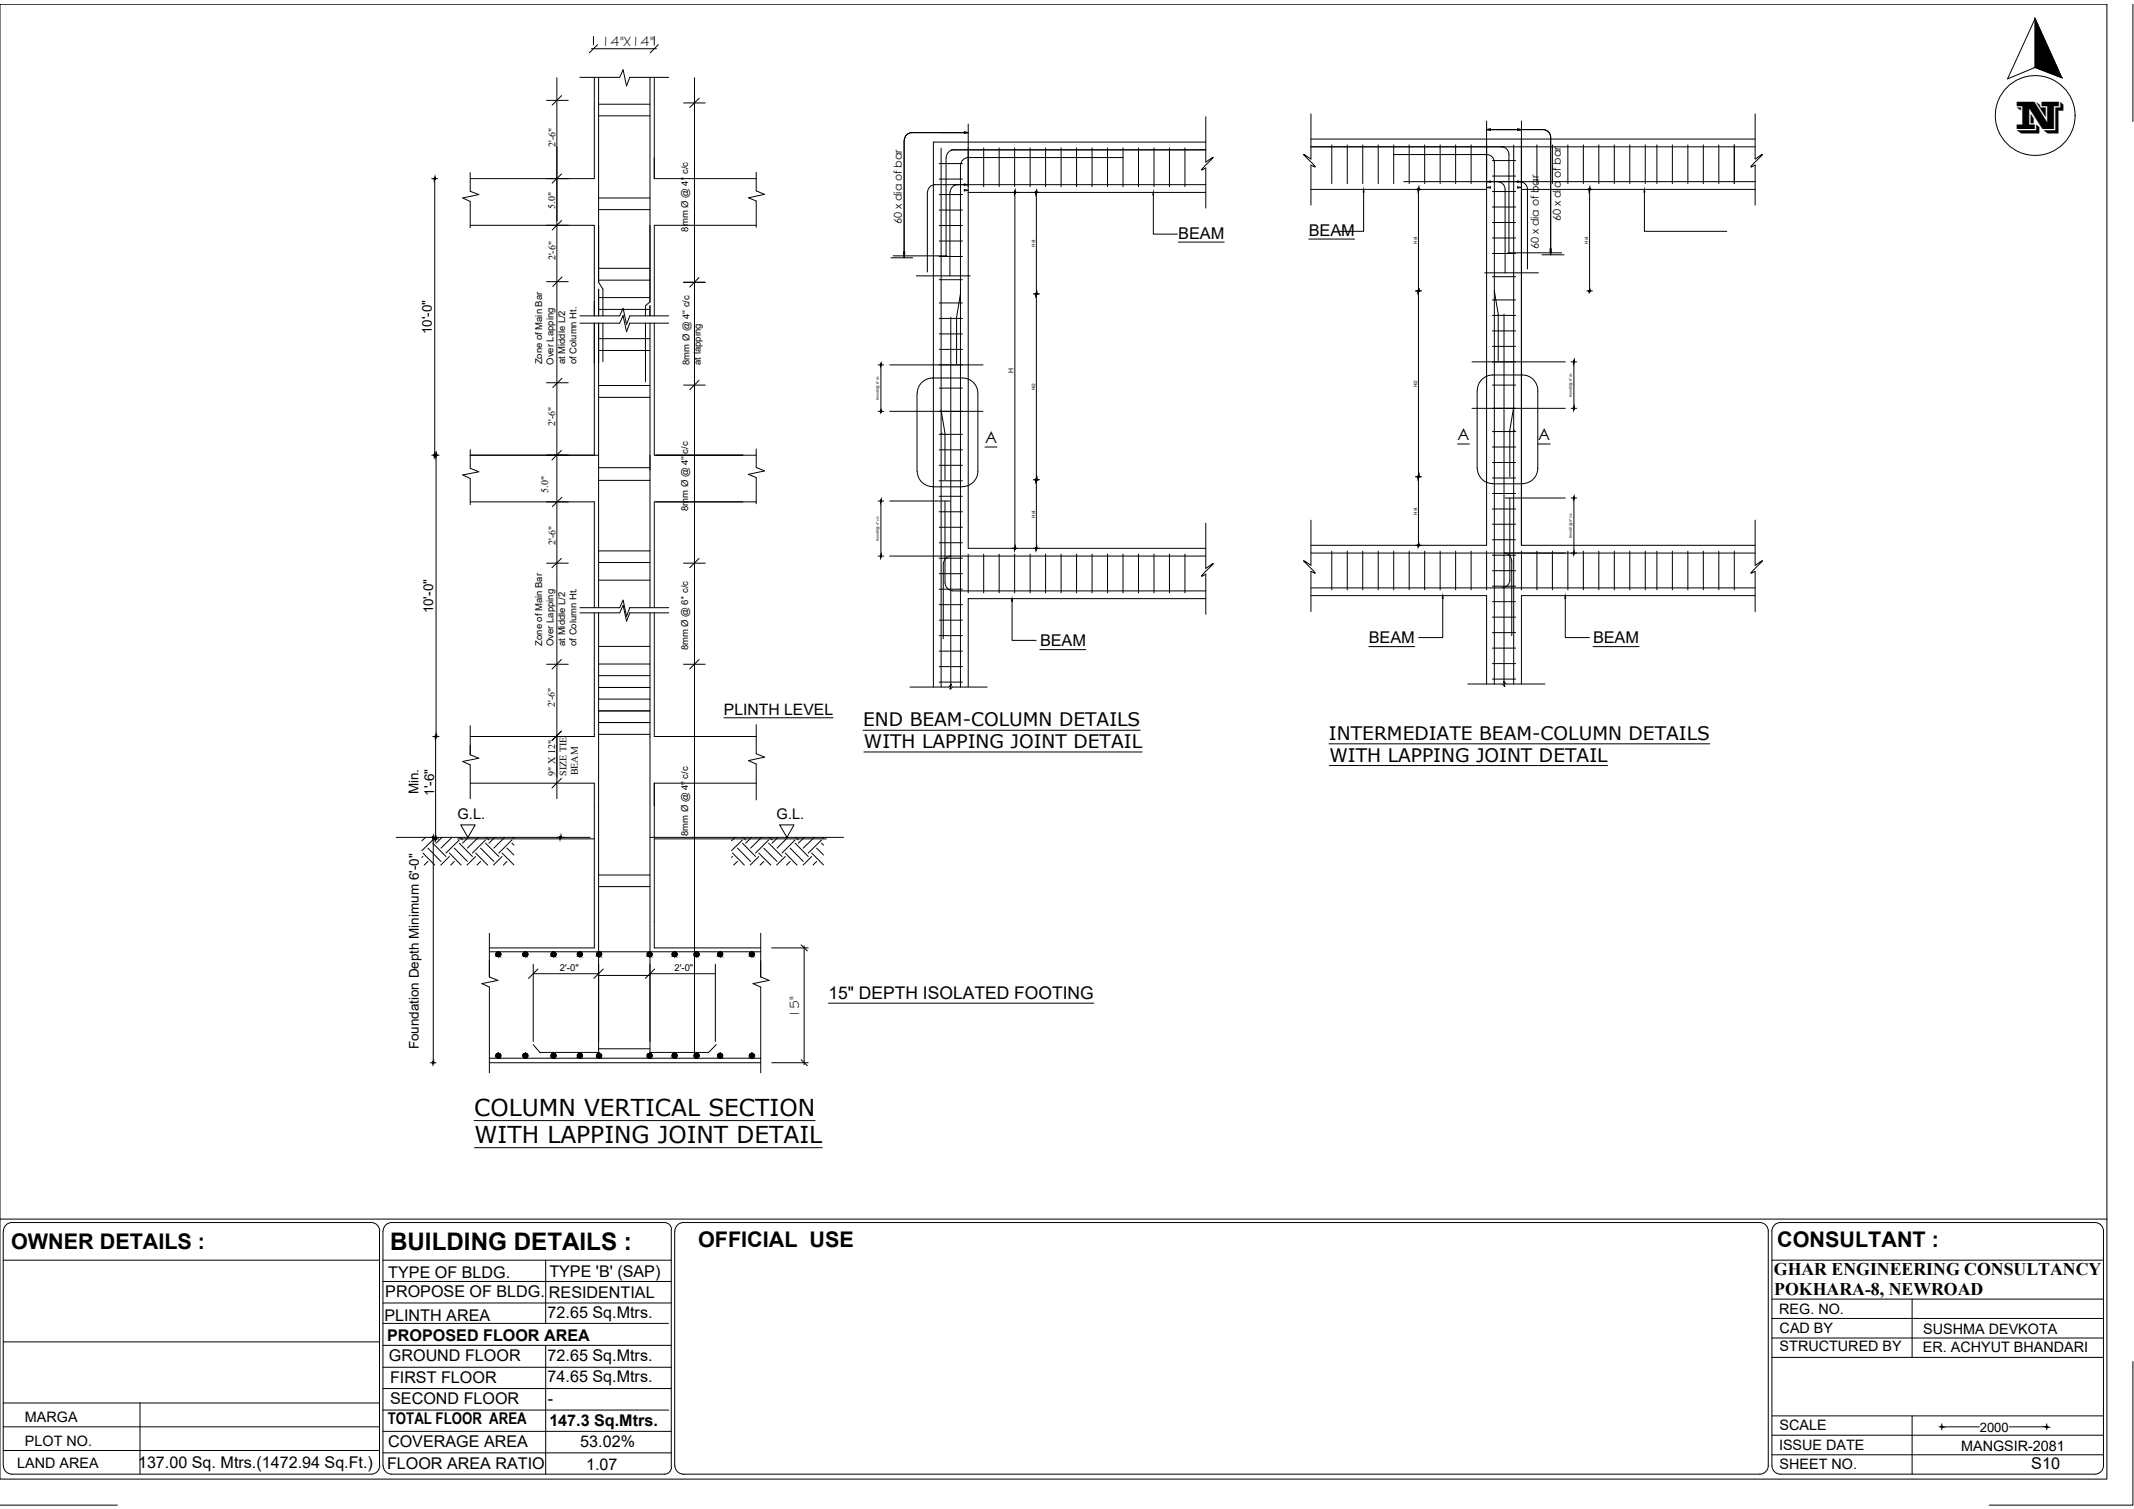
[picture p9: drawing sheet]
<svg xmlns="http://www.w3.org/2000/svg" width="420mm" height="297mm" viewBox="0 0 420 297" stroke-linecap="round" stroke-linejoin="round" font-family="sans-serif">
<defs><g id="words">
<text font-size="8" x="397" y="25.4">N</text>
<text font-size="4.8" x="76.8" y="246.1">BUILDING DETAILS :</text>
<g font-size="4.6">
<text x="93.3" y="219.6">COLUMN VERTICAL SECTION</text>
<text x="93.4" y="224.9">WITH LAPPING JOINT DETAIL</text>
</g>
<g font-size="4.2">
<text x="2.2" y="245.9">OWNER DETAILS :</text>
<text x="137.5" y="245.4">OFFICIAL USE</text>
<text x="349.9" y="245.6">CONSULTANT :</text>
</g>
<g font-size="3.7">
<text x="169.9" y="143">END BEAM-COLUMN DETAILS</text>
<text x="170.1" y="147.3">WITH LAPPING JOINT DETAIL</text>
<text x="261.7" y="145.7">INTERMEDIATE BEAM-COLUMN DETAILS</text>
<text x="261.7" y="149.9">WITH LAPPING JOINT DETAIL</text>
</g>
<g font-size="3.5">
<text x="349.2" y="251.1">GHAR ENGINEERING CONSULTANCY</text>
<text x="349.3" y="255">POKHARA-8, NEWROAD</text>
</g>
<text font-size="3.4" x="163.1" y="196.7">15&quot; DEPTH ISOLATED FOOTING</text>
<g font-size="3.2">
<text x="232" y="47">BEAM</text>
<text x="257.7" y="46.4">BEAM</text>
<text x="194" y="87.3">A</text>
<text x="287" y="86.7">A</text>
<text x="302.9" y="86.7">A</text>
<text x="204.8" y="127.2">BEAM</text>
<text x="269.5" y="126.6">BEAM</text>
<text x="313.6" y="126.6">BEAM</text>
<text x="76.5" y="251.5">TYPE OF BLDG.</text>
<text x="108.2" y="251.3">TYPE 'B' (SAP)</text>
<text x="75.9" y="255.4">PROPOSE OF BLDG.</text>
<text x="108.1" y="255.6">RESIDENTIAL</text>
<text x="75.7" y="260">PLINTH AREA</text>
<text x="107.8" y="259.5">72.65 Sq.Mtrs.</text>
<text x="76.2" y="264.1">PROPOSED FLOOR AREA</text>
<text x="76.6" y="267.9">GROUND FLOOR</text>
<text x="107.8" y="267.9">72.65 Sq.Mtrs.</text>
<text x="76.8" y="272.2">FIRST FLOOR</text>
<text x="107.8" y="272.1">74.65 Sq.Mtrs.</text>
<text x="76.4" y="280.4">TOTAL FLOOR AREA</text>
<text x="76.8" y="276.3">SECOND FLOOR</text>
<text x="107.9" y="276.5">-</text>
<text x="108.2" y="280.6">147.3 Sq.Mtrs.</text>
<text x="76.4" y="284.9">COVERAGE AREA</text>
<text x="114.3" y="284.9">53.02%</text>
<text x="27.2" y="289">137.00 Sq. Mtrs.(1472.94 Sq.Ft.)</text>
<text x="76.2" y="289.1">FLOOR AREA RATIO</text>
<text x="115.4" y="289.4">1.07</text>
<text x="399.9" y="289.2">S10</text>
</g>
<text font-size="3.1" x="142.5" y="140.7">PLINTH LEVEL</text>
<g font-size="2.9">
<text x="90.1" y="161.3">G.L.</text>
<text x="152.9" y="161.3">G.L.</text>
</g>
<g font-size="2.8">
<text x="118.4" y="9.1">14&quot;X14&quot;</text>
<text x="157.4" y="200.5" transform="rotate(-90 157.4 200.5)">15&quot;</text>
<text x="350.3" y="258.7">REG. NO.</text>
<text x="350.4" y="262.4">CAD BY</text>
<text x="378.7" y="262.6">SUSHMA DEVKOTA</text>
<text x="350.4" y="266">STRUCTURED BY</text>
<text x="378.6" y="266.2">ER. ACHYUT BHANDARI</text>
<text x="4.9" y="279.9">MARGA</text>
<text x="350.4" y="281.5">SCALE</text>
<text x="4.9" y="284.6">PLOT NO.</text>
<text x="350.3" y="285.4">ISSUE DATE</text>
<text x="386.1" y="285.6">MANGSIR-2081</text>
<text x="3.4" y="289">LAND AREA</text>
<text x="350.4" y="289.2">SHEET NO.</text>
</g>
<g font-size="2.6">
<text x="85" y="65.8" transform="rotate(-90 85 65.8)">10'-0&quot;</text>
<text x="85.3" y="120.8" transform="rotate(-90 85.3 120.8)">10'-0&quot;</text>
<text x="82.4" y="156.4" transform="rotate(-90 82.4 156.4)">Min.</text>
<text x="85.5" y="156.6" transform="rotate(-90 85.5 156.6)">1'-6&quot;</text>
<text x="82.5" y="206.6" transform="rotate(-90 82.5 206.6)">Foundation Depth Minimum 6'-0&quot;</text>
<text x="389.8" y="281.8">2000</text>
</g>
<g font-size="2.1">
<text x="177.6" y="44.1" transform="rotate(-90 177.6 44.1)">60 x dia of bar</text>
<text x="307.3" y="43.5" transform="rotate(-90 307.3 43.5)">60 x dia of bar</text>
<text x="303" y="49.1" transform="rotate(-90 303 49.1)">60 x dia of bar</text>
</g>
<g font-size="2">
<text x="109.4" y="28.9" transform="rotate(-90 109.4 28.9)">2'-6&quot;</text>
<text x="109.3" y="41.1" transform="rotate(-90 109.3 41.1)">5.0&quot;</text>
<text x="109.4" y="51.3" transform="rotate(-90 109.4 51.3)">2'-6&quot;</text>
<text x="109.3" y="83.8" transform="rotate(-90 109.3 83.8)">2'-6&quot;</text>
<text x="107.9" y="97" transform="rotate(-90 107.9 97)">5.0&quot;</text>
<text x="109.4" y="107.3" transform="rotate(-90 109.4 107.3)">2'-6&quot;</text>
<text x="109.3" y="139.2" transform="rotate(-90 109.3 139.2)">2'-6&quot;</text>
<text x="109.3" y="152.7" transform="rotate(-90 109.3 152.7)">9&quot; X 12&quot;</text>
<text x="111.5" y="152.7" transform="rotate(-90 111.5 152.7)">SIZE TIE</text>
<text x="113.7" y="152.6" transform="rotate(-90 113.7 152.6)">BEAM</text>
</g>
<g font-size="1.9">
<text x="135.5" y="45.6" transform="rotate(-90 135.5 45.6)">8mm Ø @ 4'' c/c</text>
<text x="106.8" y="71.7" transform="rotate(-90 106.8 71.7)">Zone of Main Bar</text>
<text x="109" y="71.8" transform="rotate(-90 109 71.8)">Over Lapping</text>
<text x="111.3" y="71.7" transform="rotate(-90 111.3 71.7)">at Middle L/2</text>
<text x="113.5" y="71.7" transform="rotate(-90 113.5 71.7)">of Column Ht.</text>
<text x="135.8" y="71.8" transform="rotate(-90 135.8 71.8)">8mm Ø @ 4'' c/c</text>
<text x="138" y="71.8" transform="rotate(-90 138 71.8)">at lapping</text>
<text x="135.5" y="100.6" transform="rotate(-90 135.5 100.6)">8mm Ø @ 4'' c/c</text>
<text x="106.8" y="127.1" transform="rotate(-90 106.8 127.1)">Zone of Main Bar</text>
<text x="109" y="127.2" transform="rotate(-90 109 127.2)">Over Lapping</text>
<text x="111.3" y="127.2" transform="rotate(-90 111.3 127.2)">at Middle L/2</text>
<text x="113.5" y="127.2" transform="rotate(-90 113.5 127.2)">of Column Ht.</text>
<text x="135.5" y="128" transform="rotate(-90 135.5 128)">8mm Ø @ 6'' c/c</text>
<text x="135.5" y="164.6" transform="rotate(-90 135.5 164.6)">8mm Ø @ 4'' c/c</text>
<text x="110.2" y="191.2">2'-0&quot;</text>
<text x="132.8" y="191.2">2'-0&quot;</text>
</g>
<text font-size="1.4" x="199.6" y="73.4" transform="rotate(-90 199.6 73.4)">H</text>
<g font-size=".9">
<text x="279" y="48" transform="rotate(-90 279 48)">H/4</text>
<text x="312.7" y="48" transform="rotate(-90 312.7 48)">H/4</text>
<text x="203.8" y="48.6" transform="rotate(-90 203.8 48.6)">H/4</text>
<text x="203.8" y="76.9" transform="rotate(-90 203.8 76.9)">H/2</text>
<text x="279" y="76.3" transform="rotate(-90 279 76.3)">H/2</text>
<text x="203.8" y="101.9" transform="rotate(-90 203.8 101.9)">H/4</text>
<text x="279" y="101.3" transform="rotate(-90 279 101.3)">H/4</text>
</g>
<g font-size=".7">
<text x="173.1" y="78.8" transform="rotate(-90 173.1 78.8)">8mmØ @ 6&quot; c/c</text>
<text x="309.5" y="78.2" transform="rotate(-90 309.5 78.2)">8mmØ @ 6&quot; c/c</text>
<text x="173.1" y="106.5" transform="rotate(-90 173.1 106.5)">8mmØ @ 4&quot; c/c</text>
<text x="309.5" y="105.9" transform="rotate(-90 309.5 105.9)">8mmØ @ 4&quot; c/c</text>
</g>
</g></defs>
<!-- layer: FRAME -->
<path d="M0 .8h414.8v290.4h-414.8z" fill="none" stroke="#000" stroke-width=".2"/>
<!-- layer: BLOCK -->
<g fill="none" stroke="#000" stroke-width=".2">
<path d="M400.7 3.7l-5.4 11.8 5.4-2.2M400.7 3.7l5.2 11.6M400.7 3.7v9.6M400.7 13.3l5.4 2.1M398.5 20.3h.1M0 240h414.8M.6 248.1h74.1M.6 242.3v46.2M2.3 240.7h70.8M2.3 240.7a1.67 1.67 0 0 0-1.6 1.6M73.1 240.7a1.67 1.67 0 0 1 1.7 1.6M74.7 242.3v46.2"/>
<path d="M75.4 248.1h56.8M75.4 242.3v46.2M75.4 256.5h56.8M75.4 252.3h56.8M77.1 240.7h53.7a1.38 1.38 0 0 1 1.4 1.3M77.1 240.7a1.67 1.67 0 0 0-1.7 1.6M107.4 248.1v12.4M132.2 242v46.8M132.8 242.3v46.2M134.5 240.7h212a1.67 1.67 0 0 1 1.6 1.6M134.6 240.7a1.67 1.67 0 0 0-1.7 1.6M348.1 242.3v46.2"/>
<path d="M348.9 242.3v46.2M348.9 259.5h65.2M348.9 248.1h65.2M348.9 255.7h65.2M350.5 240.7h62M350.5 240.7a1.67 1.67 0 0 0-1.6 1.6M376.5 255.7v11.5M412.5 240.7a1.67 1.67 0 0 1 1.6 1.6M414.1 242.3v46.2M.6 276.2h74.1M.6 264.1h74.1M27.6 276.2v14"/>
<path d="M75.4 277.6h56.3M75.4 273.3h56.8M75.4 269.1h56.8M75.4 264.8h56.8M75.4 260.5h56.2M107.4 264.9v25.3M348.9 278.7h65.2M348.9 263.4h65.2M348.9 267.2h65.2M376.5 278.7v11.5M419.9 268v28.3h-28.2M0 296.3h23.1"/>
<path d="M.6 280.9h74.1M.6 285.5h74.1M.7 288.5a1.67 1.67 0 0 0 1.6 1.7M2.3 290.2h70.8M74.8 288.5a1.67 1.67 0 0 1-1.7 1.7M75.4 286h56.8M75.4 281.8h56.8M75.4 288.5a1.67 1.67 0 0 0 1.7 1.7M132.2 288.8a1.38 1.38 0 0 1-1.4 1.4h-53.7M132.9 288.5a1.67 1.67 0 0 0 1.7 1.7M348.1 288.5a1.67 1.67 0 0 1-1.6 1.7h-212M348.9 288.5a1.67 1.67 0 0 0 1.6 1.7"/>
<path d="M348.9 286.4h65.2M348.9 282.5h65.2M350.5 290.2h62M414.1 288.5a1.67 1.67 0 0 1-1.6 1.7"/>
<circle cx="400.7" cy="22.7" r="7.9"/>
</g>
<!-- layer: WALL -->
<path d="M419.9 .8v23.1" fill="none" stroke="#000" stroke-width=".2"/>
<!-- layer: BLOCK -->
<path d="M400.7 3.7l4.3 9.6h-4.3zM400.7 13.3l5.2 2-.9-2z" fill="#000" stroke="#000" stroke-width=".2"/>
<!-- layer: B-BLK -->
<g fill="none" stroke="#000" stroke-width=".2">
<path d="M107.6 19.8h4.3M109.6 15.3v141.9M110.6 18.8l-1.9 1.9M114.2 15.2h7.8l.7-1.5 .7 3.2 .6-1.7h7.7M116.5 9.6h12.7M116.8 7.2v1.6M117 15.3v19.9h-24.4M117.6 8.8l-1.6 1.6M117.9 15.3v40.3l.8 1.3v5.3M128 15.3v44.1l-.9 .8v2M128.8 15.3v19.9h20.1M128.8 7.2v1.7"/>
<path d="M129.6 8.8l-1.6 1.6M136.7 15.3v191.9M137.7 19.3l-1.9 1.9M85 35.2h1.1M85.6 35v54.8M92.6 34v3.7l1.7 .6-3.2 .7 1.5 .7v5.1M110.6 34.2l-1.9 1.9M117.9 39h10.1M117.9 22.8h10.1M117.9 20.5h10.1M134.6 20.3h4.3M148.9 33.9v3.7l1.6 .7-3.1 .6 1.5 .7v5.1"/>
<path d="M179.5 26.1h10.4M179.6 26.1a1.5 1.5 0 0 0-1.5 1.5l-.1 22.4M182.6 37.9v15.6M184.1 36.4h53.3M184.1 36.4a1.5 1.5 0 0 0-1.5 1.5M184.9 38.3h4.6M184.9 35.2h4.6M184.9 32.2h4.6M185.3 29.2v106M186.3 31v19.4M187 37.9v16.4M187.3 29.5h50.1"/>
<path d="M187.8 29.5a1.5 1.5 0 0 0-1.5 1.5M188.6 36.4a1.5 1.5 0 0 0-1.5 1.5M189.1 32.5v102.7M189.9 37.3l.7 .2-.7 .1zM189.9 26l.7 .1-.7 .1zM189.9 36.2l.7 .2-.7 .1zM190.6 24.4v83.5h46.8M190.6 37.9h46.8M193.7 29.1v7.6M196.7 29.1v7.6M199.8 29.1v7.6M199.8 37.9v70"/>
<path d="M202.8 29.1v7.6M204 37.9v19.9M205.9 29.1v7.6M208.9 29.1v7.6M212 29.1v7.6M215 29.1v7.6M218.1 29.1v7.6M221.1 29.1v7.6M221.1 31h-30.5a1.5 1.5 0 0 0-1.5 1.5M224.2 29.1v7.6M227.1 38.3v7.8h4.7M227.2 29.1v7.6"/>
<path d="M230.3 29.1v7.6M233.3 29.1v7.6M237.4 23v8.9l1.5-.9-2.3 2.4 .8-.4v8M237.4 28h-53.6v107.2M258.1 22.4v8.9l-1.4-.9 2.3 2.4-.9-.3v7.9M258.1 27.4h87.5M258.1 37.3h34.6M258.1 28.9h87.5M262.2 28.5v7.6M265.3 28.5v7.6M268.3 28.5v7.6M268.5 37.8v7.7h-4.8"/>
<path d="M271.4 28.5v7.6M274.4 30.4h18.3M274.4 28.5v7.6M276.4 35.8h69.2M277.5 28.5v7.6M279.3 37.4v19.8M280.5 28.5v7.6M283.5 28.5v7.6M286.6 28.5v7.6M289.6 28.5v7.6M292.7 23.8v83.5h-34.6M292.7 36.9l.8-.1v.2z"/>
<path d="M292.7 25.5l.8-.1v.2zM292.7 35.8l.8-.2v.3zM292.7 30.4a1.5 1.5 0 0 1 1.5 1.5v102.7M293.5 25.5h10.3a1.5 1.5 0 0 1 1.5 1.5v22.4M293.8 37.7h4.6M293.8 34.7h4.6M293.8 31.6h4.6M294.8 35.8a1.5 1.5 0 0 1 1.5 1.5v16.4M295.6 28.9a1.5 1.5 0 0 1 1.5 1.5v19.4M298 28.6v106M298.8 35.6l.8 .2-.8 .1zM298.8 36.8l.8 .1-.8 .1z"/>
<path d="M298.8 25.4l.8 .1-.8 .1zM299.2 35.8a1.5 1.5 0 0 1 1.5 1.5v15.6M299.6 23.8v83.5h46M299.6 37.3h46M302.6 28.5v7.6M305.6 28.5v7.6M308.7 28.5v7.6M311.7 28.5v7.6M313 37.4v19.8M314.8 28.5v7.6M317.8 28.5v7.6M320.9 28.5v7.6"/>
<path d="M323.8 37.8v7.7h16.2M323.9 28.5v7.6M326.2 28.5v7.6M329.3 28.5v7.6M332.3 28.5v7.6M335.4 28.5v7.6M338.4 28.5v7.6M341.5 28.5v7.6M345.6 22.4v8.9l1.4-.9-2.3 2.4 .9-.3v7.9M92.6 44.4h24.4v17.8M107.6 55.4h4.3M110.6 43.4l-1.9 1.9"/>
<path d="M110.7 54.5l-1.9 1.9M117.9 56.9v5.3M117.9 55.1h10.1M117.9 58.6h10M117.9 52.8h10.1M117.9 41.3h10.1M134.6 55.6h4.3M137.6 54.6l-1.8 1.9M148.9 44.4h-20.1v17.8M175.4 50.7h4.3M175.9 50.4h10.5M177.9 50h.2l-.1 .7z"/>
<path d="M177.9 49.6h.2l-.1 .8zM180.4 54.3h10.6M184.9 59.6h4.6M184.9 55.1h4.6M184.9 50.5h4.6M184.9 47.4h4.6M184.9 44.4h4.6M184.9 41.3h4.6M189.1 57.9l-.8 4.5v9.2M204 57.9v36.4M232 47.7h9M257.7 47.1h9"/>
<path d="M279.3 57.3v36.5M292.3 53.7h10.6M293.8 59h4.6M293.8 54.5h4.6M293.8 49.9h4.6M293.8 46.8h4.6M293.8 43.8h4.6M293.8 40.8h4.6M294.2 57.3l.8 4.5v9.2M296.9 49.8h10.6M303.6 50.2h4.3M305.2 49.4h.2l-.1 .8z"/>
<path d="M305.2 49h.2l-.1 .8zM107.6 75.3h4.3M110.7 74.5l-1.9 1.8M114.2 63.6h7.8l.7-1.5 .7 3.2 .6-1.7h7.7M114.2 62.2h7.8l.7-1.5 .7 3.2 .6-1.7h7.7M117 63.6v26M117.9 63.6v56M117.9 66.7h10.1M117.9 60.9h10M117.9 69h10.1M117.9 75.9h10.1M117.9 78.2h10.1"/>
<path d="M118.7 63.6v7.6M122.6 62.2h.1M127.1 63.6v11.6M128 60.2v2M128 63.6v56M128.8 63.6v26h20.1M134.6 75.8h4.3M137.6 74.9l-1.8 1.8M173.4 71.9v9M175.2 71.8h18.3M180.6 77.5v15.3M180.6 77.4a3 3 0 0 1 3-3h5.9a3 3 0 0 1 3 3"/>
<path d="M184.9 76.4h4.6M184.9 68.8h4.6M184.9 65.7h4.6M184.9 62.7h4.6M187.2 62.4v72.8M192.5 77.5v15.3a3 3 0 0 1-3 3M289.8 71.2h18.4M290.8 76.9v15.3M293.8 75.8h4.6M293.8 68.2h4.6M293.8 65.1h4.6M293.8 62.1h4.6"/>
<path d="M293.9 73.8h5.8M293.9 73.8a3 3 0 0 0-3 3M296.1 61.8v72.8M299.7 73.8a3 3 0 0 1 3.1 3M302.8 76.9v15.3M309.9 71.3v9M85 89.6h1.4M85.9 89.4v55.8M92.6 88.5v3.7l1.7 .7-3.2 .6 1.5 .7v5.1M92.6 98.8h24.4v20.8M92.6 89.6h25.3M110.5 88.7l-1.8 1.8"/>
<path d="M110.6 97.9l-1.8 1.8M117.9 92.1h10.1M117.9 94.6h10.1M148.9 98.8h-20.1v20.8M148.9 88.4v3.6l1.6 .7-3.1 .7 1.5 .6v5.2M173.4 98.7v10.7M175.2 81h18.3M175.2 98.6h11.8M180.6 92.8a3 3 0 0 0 3 3M183.6 95.8h5.9M184.9 97.7h4.6M184.9 94.6h4.6"/>
<path d="M184.9 91.6h4.6M184.9 88.5h4.6M184.9 85.5h4.6M185.3 85.3h.1M185.3 80.7l.8 4.6v9.1M186.1 98.6v16.2M193.9 88h2.4M204 94.5v13.4M279.3 93.9v13.4M287 87.4h2.3M289.8 80.4h18.4M290.9 92.2a3 3 0 0 0 3 3"/>
<path d="M293.8 88h4.6M293.8 97.1h4.6M293.8 94.1h4.6M293.8 91h4.6M293.8 84.9h4.6M293.9 95.2h5.8M296.3 98h11.9M297.3 98v16.2a1.5 1.5 0 0 1-1.5 1.5M298 84.7h.1M298 80.1l-.7 4.6v9.1M302.8 92.2a3 3 0 0 1-3.1 3M302.9 87.4h2.3"/>
<path d="M309.9 98.1v10.7M107.6 110.9h4.3M110.5 109.9l-1.8 1.8M114.2 119.6h7.8l.7-1.5 .7 3.2 .6-1.7h7.7M117.9 114.2h10.1M117.9 108.4h10.1M117.9 110.7h10.1M134.6 110.9h4.3M137.6 109.9l-1.8 1.8M175.2 109.5h62.2M184.9 112.9h4.6M184.9 109.9h4.6"/>
<path d="M184.9 116h4.6M184.9 119h4.6M184.9 106.8h4.6M184.9 103.8h4.6M184.9 100.7h4.6M186.1 114.8a1.5 1.5 0 0 0 1.5 1.5M187.2 109.4a1.71 1.71 0 0 0-1.5 1.7v14.6M187.6 116.3h49.8M190.6 109.1v7.6M193.7 109.1v7.6M196.7 109.1v7.6M199.3 118.3v7.8h4.7"/>
<path d="M199.8 109.1v7.6M202.8 109.1v7.6M205.9 109.1v7.6M208.9 109.1v7.6M212 109.1v7.6M215 109.1v7.6M218.1 109.1v7.6M221.1 109.1v7.6M224.2 109.1v7.6M227.2 109.1v7.6M230.3 109.1v7.6M233.3 109.1v7.6"/>
<path d="M237.4 103v8.9l1.5-1-2.3 2.5h.1l.7-.4v7.9M237.4 117.8h-46.8v17.4M258.1 102.4v8.9l-1.4-1 2.3 2.5-.9-.3v7.9M258.1 117.2h34.6v17.4M258.1 108.9h87.5M258.1 115.7h87.5M262.2 108.5v7.6M265.3 108.5v7.6M268.3 108.5v7.6M271.4 108.5v7.6M274.4 108.5v7.6M277.5 108.5v7.6"/>
<path d="M280.5 108.5v7.6M283.5 108.5v7.6M284.1 117.8v7.7h-4.8M286.6 108.5v7.6M289.6 108.5v7.6M292.7 108.5v7.6M293.8 112.3h4.6M293.8 109.3h4.6M293.8 115.4h4.6M293.8 118.4h4.6M293.8 106.2h4.6M293.8 103.2h4.6"/>
<path d="M293.8 100.2h4.6M296.2 108.8a1.71 1.71 0 0 1 1.4 1.7v14.6M299.6 108.5v7.6M302.6 108.5v7.6M305.6 108.5v7.6M308.2 117.8v7.7h4.7M308.7 108.5v7.6M311.7 108.5v7.6M314.8 108.5v7.6M317.8 108.5v7.6M320.9 108.5v7.6M323.9 108.5v7.6"/>
<path d="M326.2 108.5v7.6M329.3 108.5v7.6M332.3 108.5v7.6M335.4 108.5v7.6M338.4 108.5v7.6M341.5 108.5v7.6M345.6 102.4v8.9l1.4-1-2.3 2.5 .9-.3v7.9M345.6 117.2h-46v17.4M107.6 130.8h4.3M110.5 129.8l-1.8 1.9M114.2 120.6h7.8l.7-1.4 .7 3.1 .6-1.7h7.7M117 120.6v24.4h-24.4"/>
<path d="M117.9 120.6v86.6h-11.6l-1.3-1.6M117.9 127.2h10.1M117.9 130.7h10.1M117.9 133h10.1M117.9 135.3h10.1M117.9 137.6h10.1M117.9 139.9h10.1M128 120.6v86.6h11.5M128.8 120.6v24.4h20.1M134.6 130.8h4.3M137.6 129.8l-1.8 1.9M179.2 135.2h7.6l.5-.5-.3 1 .5-.5h6.9"/>
<path d="M184.9 122.1h4.6M184.9 125.1h4.6M184.9 128.2h4.6M184.9 131.2h4.6M184.9 134.3h4.6M204.7 127.9h9.1M269.5 127.3h9.1M289 134.6h6.8l.5 .5-.3-1 .5 .5h7.7M293.8 121.5h4.6M293.8 124.5h4.6M293.8 127.6h4.6M293.8 130.6h4.6"/>
<path d="M293.8 133.7h4.6M313.6 127.3h9.1M85.2 145h1.2M85.8 144.8v20.5M92.6 142.9v5.7l1.7 .7-3.2 .6 1.5 .7v6.6M92.6 154.2h24.4v32.4h-20.6M108.7 145.7l1.8-1.8-1.8 1.9M110.5 153.2l-1.8 1.9M117.9 142.2h10.1M117.9 144.6h10.1M142.5 141.3h21.5M148.9 154.2h-20.1v32.4h21"/>
<path d="M148.9 142.6v5.8l1.6 .6-3.1 .7 1.5 .7v7.1M169.9 143.7h54.6M170.1 148h54.8M261.7 146.4h74.9M261.7 150.7h54.8M78 164.8h38.2M83.3 168.6l-.2 .2M83.3 167.9l2.3 2.4M83.8 164.8l-.7 .7M84.2 169.6l-.7 .7M84.2 166.9l2.6 2.7M85.2 165.1h1.2"/>
<path d="M85.2 165.3l-2.1 2.2M85.2 166l2.6 2.6M85.3 164.6v44.8M85.3 164.8l.6 .5M87 164.8l-1.1 1.2M88.5 168.6l-1.7 1.7M88.5 167.9l2.3 2.4M89 164.8l-2.2 2.1M89.5 169.6l-.8 .7M89.5 166.9l2.5 2.7M90.1 165.1h26.9M90.4 165.3l-2.6 2.6"/>
<path d="M90.4 166l2.6 2.6M90.6 164.8l.5 .5M90.7 162.4h2.9l-1.5 2.4zM92.2 164.8l-1.1 1.2M93.6 168.6l-1.7 1.7M93.6 167.9l2.4 2.4M94.2 164.8l-2.2 2.1M94.6 169.6l-.7 .7M94.6 166.9l2.6 2.7M95.6 165.3l-2.6 2.6M95.6 166l2.6 2.6M95.7 164.8l.6 .5"/>
<path d="M97.4 164.8l-1.1 1.2M98.8 168.6l-1.6 1.7M98.8 167.9l2.4 2.4M99.4 164.8l-2.2 2.1M99.8 169.6l-.7 .7M99.8 166.9l1.4 1.4M100.8 165.3l-2.6 2.6M100.8 166l.4 .4M100.9 164.8l.3 .3M110.4 164.6v.4M117.9 174.5h10.1M117.9 172.2h10.1"/>
<path d="M128 164.8h38.1M128.8 165.1h33.9M144.2 168.6l-.2 .2M144.2 167.9l2.4 2.4M144.7 164.8l-.7 .7M145.2 169.6l-.8 .7M145.2 166.9l2.6 2.7M146.2 165.3l-2.2 2.2M146.2 166l2.6 2.6M146.3 164.8l.5 .5M148 164.8l-1.2 1.2M149.4 168.6l-1.7 1.7"/>
<path d="M149.4 167.9l2.4 2.4M149.9 164.8l-2.1 2.1M150.4 169.6l-.8 .7M150.4 166.9l2.6 2.7M151.3 165.3l-2.5 2.6M151.3 166l2.7 2.6M151.5 164.8l.5 .5M153.2 164.8l-1.2 1.2M153.5 162.4h2.8l-1.4 2.4zM154.6 168.6l-1.7 1.7M154.6 167.9l2.3 2.4M155.1 164.8l-2.1 2.1"/>
<path d="M155.6 169.6l-.7 .7M155.6 166.9l2.6 2.7M156.5 165.3l-2.5 2.6M156.5 166l2.6 2.6M156.7 164.8l.5 .5M158.4 164.8l-1.2 1.2M159.8 168.6l-1.7 1.7M159.8 167.9l2.3 2.4M160.3 164.8l-2.1 2.1M160.8 169.6l-.7 .7M160.8 166.9l1.3 1.4M161.8 165.3l-2.7 2.6"/>
<path d="M161.8 166l.3 .4M161.9 164.8l.2 .3M96.4 183.7v8.6l1.6 .7-3.1 .6 1.5 .7v16.9M96.4 187.4h53.4M105 189.8v15.2M105 191.7h12.9M105.9 190.7l-1.8 1.9M117.9 192h10.1M118.8 190.7l-1.9 1.9M128 191.7h12.8M128.9 190.7l-1.9 1.9M140.8 189.8v15.2"/>
<path d="M149.8 183.7v8.6l1.6 .7-3.1 .6 1.5 .7v16.9M151.9 186.6h7.2M157.7 186l1.3 1.2M158.3 186.2v23.4M163.1 197.5h52.2M84.7 209.2h1.2M96.4 208.3h53.4M96.4 209.2h53.4M117.9 206.4h10.1M141 205.6l-1.5 1.6M151.9 209.2h7.2M157.7 208.6l1.3 1.2"/>
<path d="M93.3 220.6h67.2M93.4 225.9h68.5"/>
<circle cx="85.6" cy="35.1" r=".11"/>
<circle cx="85.6" cy="89.6" r=".11"/>
<circle cx="85.9" cy="89.6" r=".11"/>
<circle cx="85.8" cy="145" r=".11"/>
<circle cx="85.9" cy="145" r=".11"/>
<circle cx="85.3" cy="164.8" r=".11"/>
<circle cx="85.8" cy="165.1" r=".11"/>
<circle cx="110.4" cy="164.8" r=".11"/>
<circle cx="98.1" cy="187.8" r=".44"/>
<circle cx="103.4" cy="187.8" r=".44"/>
<circle cx="109" cy="187.8" r=".44"/>
<circle cx="114.2" cy="187.8" r=".44"/>
<circle cx="118" cy="187.8" r=".44"/>
<circle cx="127.9" cy="187.8" r=".44"/>
<circle cx="132.8" cy="187.8" r=".44"/>
<circle cx="137.2" cy="187.8" r=".44"/>
<circle cx="141.8" cy="187.8" r=".44"/>
<circle cx="148.1" cy="187.8" r=".44"/>
<circle cx="85.3" cy="209.2" r=".11"/>
<circle cx="98.1" cy="207.8" r=".44"/>
<circle cx="103.4" cy="207.8" r=".44"/>
<circle cx="109" cy="207.8" r=".44"/>
<circle cx="114.2" cy="207.8" r=".44"/>
<circle cx="118" cy="207.8" r=".44"/>
<circle cx="127.9" cy="207.8" r=".44"/>
<circle cx="132.8" cy="207.8" r=".44"/>
<circle cx="137.2" cy="207.8" r=".44"/>
<circle cx="141.8" cy="207.8" r=".44"/>
<circle cx="148.1" cy="207.8" r=".44"/>
</g>
<g fill="#000" stroke="#000" stroke-width=".2">
<path d="M85.6 35.1v.1zM227.1 37.9v.4h-.1zM268.5 37.3l.1 .5h-.2zM323.8 37.3v.5h-.1zM85.5 89.5v.1zM85.6 89.5v.1zM85.9 89.5v.1zM199.3 117.8v.5h-.1zM284.1 117.2v.6h-.1zM308.2 117.2l.1 .6h-.2zM85.8 144.9v.2zM85.4 164.7v.2z"/>
<path d="M85.7 165v.2zM85.8 165v.2zM110.2 164.7v.2zM110.3 164.7v.2zM98 188.3h.2zM98 187.4h.2zM103.3 188.3h.2zM108.9 188.3h.2zM108.9 187.4h.2zM113.9 187.5h.6zM114 188.3h.3zM114.1 187.4h.1z"/>
<path d="M117.9 188.3h.2zM117.9 187.4h.1zM127.8 188.3h.2zM127.8 187.4h.2zM132.7 188.3h.2zM132.8 187.4h.1zM136.8 188.2h.7zM137.1 188.3h.1zM137.1 187.4h.1zM141.7 188.3h.2zM141.7 187.4h.2zM147.7 188.2h.7z"/>
<path d="M147.9 188.3h.2zM148 187.4h.1zM85.2 209.1v.1zM85.4 209.1v.1zM98 208.2h.2zM98 207.3h.2zM103.3 208.2h.2zM103.3 208.2l.2 .1zM108.9 208.2h.2zM108.9 207.3h.2zM114 208.2h.3zM114.1 207.3h.1z"/>
<path d="M117.9 208.2h.2zM117.9 207.3h.1zM127.8 208.2h.2zM127.8 207.3h.2zM132.7 208.2h.2zM132.8 207.3h.1zM136.8 208.1h.7zM136.8 207.5h.7zM137.1 208.2h.1zM137.1 207.3h.1zM141.7 208.2h.2zM141.7 207.3h.2z"/>
<path d="M147.7 208.1h.7zM147.7 207.5h.7zM147.9 208.2h.2zM148 207.3h.1z"/>
<path d="M85.5 35.1v.1zM85.5 35.1v.1zM85.5 35.1v.1zM85.5 35.1v.1zM85.5 35.1v.1zM85.5 35.1v.1zM85.5 35.1v.1zM85.5 35.1v.1z"/>
<path d="M85.5 35.1v.1zM85.5 35.1v.1z"/>
<path d="M85.5 35.1v.1zM85.6 35.1l-.1 .1zM85.6 35.1v.1zM85.6 35.1v.1z"/>
<path d="M85.6 35v.2zM85.6 35v.2zM85.6 35v.2zM85.6 35v.2zM85.6 35v.2zM85.6 35v.2z"/>
<path d="M85.6 35v.2zM85.6 35v.2zM85.6 35v.2zM85.6 35v.2zM85.6 35v.2zM85.6 35v.2zM85.6 35v.2zM85.6 35v.2z"/>
<path d="M85.6 35.1v.1zM85.6 35v.2z"/>
<path d="M85.6 35.1v.1zM85.6 35.1v.1zM85.6 35.1v.1zM85.6 35.1v.1z"/>
<path d="M85.6 35.1v.1zM85.6 35.1v.1zM85.6 35.1v.1zM85.6 35.1v.1zM85.6 35.1v.1zM85.6 35.1v.1zM85.6 35.1v.1zM85.6 35.1v.1z"/>
<path d="M85.5 89.5v.1zM85.5 89.5v.1zM85.5 89.5v.1zM85.5 89.5v.1zM85.5 89.5v.2z"/>
<path d="M85.6 89.5l-.1 .2zM85.5 89.5v.2zM85.5 89.5v.2zM85.5 89.5v.2z"/>
<path d="M85.6 89.5v.2zM85.6 89.5v.2zM85.6 89.5v.2zM85.6 89.5v.2zM85.6 89.5v.2zM85.6 89.5v.2zM85.6 89.5v.2zM85.6 89.5v.2zM85.6 89.5v.2zM85.6 89.5v.2z"/>
<path d="M85.6 89.5v.1zM85.6 89.5v.1z"/>
<path d="M85.6 89.5v.2zM85.6 89.5v.2zM85.6 89.5v.2zM85.6 89.5v.2zM85.6 89.5v.2zM85.6 89.5v.2z"/>
<path d="M85.6 89.5v.2zM85.6 89.5v.2zM85.6 89.5v.2zM85.6 89.5v.2zM85.6 89.5v.2zM85.6 89.5v.2zM85.6 89.5v.2zM85.6 89.5v.2zM85.6 89.5v.2zM85.6 89.5v.2z"/>
<path d="M85.8 89.5v.1zM85.8 89.5v.1zM85.8 89.5v.1zM85.8 89.5v.1zM85.8 89.5v.1zM85.8 89.5v.2z"/>
<path d="M85.8 89.5v.1zM85.8 89.5v.2zM85.8 89.5v.2zM85.8 89.5v.2zM85.8 89.5v.2z"/>
<path d="M85.8 89.5v.2zM85.9 89.5l-.1 .2zM85.9 89.5v.2zM85.9 89.5v.2zM85.9 89.5v.2zM85.9 89.5v.2zM85.9 89.5v.2zM85.9 89.5v.2zM85.9 89.5v.2zM85.9 89.5v.2z"/>
<path d="M85.9 89.5v.2zM85.9 89.5v.2zM85.9 89.5v.2zM85.9 89.5v.2zM85.9 89.5v.2zM85.9 89.5v.2zM85.9 89.5v.2zM85.9 89.5v.2z"/>
<path d="M85.9 89.5v.2zM85.9 89.5v.2zM85.9 89.5v.2zM85.9 89.5v.2zM85.9 89.5v.2zM85.9 89.5v.2zM85.9 89.5v.2z"/>
<path d="M85.9 89.5v.2zM85.9 89.5v.1zM85.9 89.5v.1zM85.9 89.5v.1zM85.9 89.5v.1z"/>
<path d="M85.7 144.9v.2zM85.7 144.9v.2zM85.7 144.9v.2zM85.7 144.9v.2zM85.7 144.9v.2zM85.7 144.9v.2zM85.7 144.9v.2z"/>
<path d="M85.7 144.9v.2zM85.7 144.9v.2zM85.7 144.9v.2zM85.7 144.9v.2z"/>
<path d="M85.7 144.9v.2zM85.8 144.9l-.1 .2zM85.8 144.9v.2zM85.8 144.9v.2z"/>
<path d="M85.8 144.9v.2zM85.8 144.9v.2zM85.8 144.9v.2zM85.8 144.9v.2zM85.8 144.9v.2zM85.8 144.9v.2z"/>
<path d="M85.8 144.9v.2zM85.8 144.9v.2zM85.8 144.9v.2zM85.8 144.9v.2z"/>
<path d="M85.8 144.9v.2zM85.8 144.9v.2zM85.8 144.9v.2zM85.8 144.9v.2zM85.8 144.9v.2zM85.8 144.9v.2zM85.8 144.9v.2zM85.8 144.9v.2z"/>
<path d="M85.8 144.9v.2zM85.8 144.9v.2zM85.8 144.9v.2zM85.8 144.9v.2zM85.8 144.9v.2zM85.8 144.9v.2z"/>
<path d="M85.8 144.9v.2zM85.9 144.9l-.1 .2z"/>
<path d="M85.9 144.9v.2zM85.9 144.9v.2zM85.9 144.9v.2zM85.9 144.9v.2z"/>
<path d="M85.9 144.9l-.1 .2zM85.8 144.9v.2zM85.8 144.9v.2zM85.8 144.9v.2z"/>
<path d="M85.9 144.9v.2zM85.9 144.9v.2zM85.9 144.9v.2zM85.9 144.9v.2zM85.9 144.9v.2zM85.9 144.9v.2zM85.9 144.9v.2zM85.9 144.9v.2z"/>
<path d="M85.9 144.9v.2zM85.9 144.9v.2z"/>
<path d="M85.9 144.9v.2zM85.9 144.9v.2zM85.9 144.9v.2zM85.9 144.9v.2z"/>
<path d="M85.9 144.9v.2zM85.9 144.9v.2zM85.9 144.9v.2zM85.9 144.9v.2zM85.9 144.9v.2zM85.9 144.9v.2z"/>
<path d="M85.9 144.9v.2zM85.9 144.9v.2zM85.9 144.9v.2zM85.9 144.9v.2zM85.9 144.9v.2zM85.9 144.9v.2zM85.9 144.9v.2zM85.9 144.9v.2z"/>
<path d="M85.9 144.9v.2zM85.9 144.9v.2zM85.9 144.9v.2zM85.9 144.9v.2z"/>
<path d="M85.9 144.9v.2zM85.9 144.9v.2zM85.9 144.9v.2zM85.9 144.9v.2z"/>
<path d="M85.2 164.7v.2zM85.2 164.7v.2zM85.2 164.7v.2zM85.2 164.7v.2zM85.2 164.7v.2zM85.2 164.7v.2zM85.2 164.7v.2zM85.2 164.7v.2z"/>
<path d="M85.2 164.7v.2zM85.3 164.7v.2zM85.3 164.7v.2zM85.3 164.7v.2zM85.3 164.7v.2zM85.3 164.7v.2z"/>
<path d="M85.3 164.7v.2zM85.3 164.7v.2zM85.3 164.7v.2zM85.3 164.7v.2z"/>
<path d="M85.3 164.7v.2zM85.3 164.7v.2zM85.3 164.7v.2zM85.3 164.7v.2zM85.3 164.7v.2zM85.3 164.7v.2zM85.3 164.7v.2zM85.3 164.7v.2zM85.3 164.7v.2zM85.3 164.7v.2z"/>
<path d="M85.3 164.7v.2zM85.3 164.7v.2zM85.3 164.7v.2zM85.3 164.7v.2zM85.3 164.7v.2zM85.3 164.7v.2zM85.3 164.7v.2z"/>
<path d="M85.3 164.7v.2zM85.3 164.7v.2zM85.3 164.7v.2zM85.3 164.7v.2zM85.3 164.7v.2z"/>
<path d="M85.3 164.7v.2zM85.4 164.7l-.1 .2z"/>
<path d="M85.7 165v.2zM85.7 165v.2zM85.7 165v.2zM85.7 165v.2zM85.7 165v.2zM85.7 165v.2zM85.7 165v.2zM85.7 165v.2z"/>
<path d="M85.8 165l-.1 .2zM85.7 165v.2zM85.7 165v.2zM85.7 165v.2z"/>
<path d="M85.8 165v.2zM85.8 165v.2zM85.8 165v.2zM85.8 165v.2zM85.8 165v.2zM85.8 165v.2z"/>
<path d="M85.8 165v.2zM85.8 165v.2zM85.8 165v.2zM85.8 165v.2zM85.8 165v.2zM85.8 165v.2zM85.8 165v.2zM85.8 165v.2zM85.8 165v.2z"/>
<path d="M85.9 165v.2zM85.9 165v.2zM85.9 165v.2zM85.9 165v.2zM85.9 165v.2zM85.9 165v.2zM85.9 165v.2z"/>
<path d="M85.9 165v.2zM85.9 165v.2z"/>
<path d="M85.9 165l-.1 .2zM85.8 165v.2zM85.8 165v.2zM85.8 165v.2z"/>
<path d="M110.2 164.7v.2zM110.2 164.7v.2zM110.2 164.7v.2zM110.2 164.7v.2zM110.2 164.7v.2zM110.2 164.7v.2zM110.2 164.7v.2z"/>
<path d="M110.3 164.7l-.1 .2zM110.2 164.7v.2z"/>
<path d="M110.3 164.7v.2zM110.3 164.7v.2zM110.3 164.7v.2zM110.3 164.7v.3z"/>
<path d="M110.3 164.7v.2zM110.3 164.7v.2zM110.3 164.7v.2zM110.3 164.7v.2zM110.3 164.7v.2zM110.3 164.7v.2zM110.3 164.7v.2zM110.3 164.7v.2zM110.3 164.7v.2z"/>
<path d="M110.4 164.7v.3zM110.4 164.7v.3zM110.4 164.7v.3zM110.4 164.7v.3z"/>
<path d="M110.4 164.7l-.1 .3zM110.3 164.7v.3z"/>
<path d="M110.4 164.7v.2zM110.4 164.7v.2zM110.4 164.7v.2zM110.4 164.7v.2z"/>
<path d="M110.4 164.7v.2zM110.4 164.7v.2zM110.4 164.7v.2zM110.4 164.7v.2zM110.4 164.7v.2z"/>
<path d="M110.4 164.7v.2zM110.4 164.7v.2zM110.4 164.7v.2zM110.4 164.7v.2z"/>
<path d="M110.4 164.7v.2zM110.4 164.7v.2zM110.4 164.7v.2zM110.4 164.7v.2zM110.4 164.7v.2zM110.4 164.7v.2zM110.4 164.7v.2zM110.4 164.7v.2z"/>
<path d="M98 188.3h.2zM98 188.3h.2z"/>
<path d="M98 187.4h.2zM98 187.4h.2z"/>
<path d="M98 187.4h.3zM98 187.4h.3z"/>
<path d="M98 187.4h.3zM97.9 187.4h.4z"/>
<path d="M98 188.3h.3zM98 188.3h.2z"/>
<path d="M97.9 187.4l.4 .1zM97.9 187.4l.4 .1z"/>
<path d="M97.9 188.3h.4zM97.9 188.3h.4z"/>
<path d="M97.9 187.5h.5zM97.8 187.5h.6z"/>
<path d="M97.9 188.2h.4zM97.9 188.2l.4 .1z"/>
<path d="M97.8 187.5h.6zM97.8 187.5h.6z"/>
<path d="M97.8 188.2h.6zM97.8 188.2h.6z"/>
<path d="M97.8 188.2h.6zM97.8 188.2h.5z"/>
<path d="M97.8 187.5h.6zM97.8 187.5h.6z"/>
<path d="M97.8 187.5l.7 .1zM97.8 187.5l.7 .1z"/>
<path d="M97.8 188.2h.6zM97.8 188.2h.6z"/>
<path d="M97.7 187.6h.8zM97.7 187.6h.8z"/>
<path d="M97.7 188.2h.8zM97.7 188.2h.7z"/>
<path d="M97.7 187.6h.8zM97.7 187.6h.8z"/>
<path d="M97.7 187.6l.9 .1zM97.7 187.6l.9 .1z"/>
<path d="M97.7 188.1h.8zM97.7 188.1h.8z"/>
<path d="M97.7 188.1h.8zM97.7 188.1l.8 .1z"/>
<path d="M97.7 187.7h.9zM97.7 187.7h.9z"/>
<path d="M97.7 187.7l.9 .1zM97.7 187.7l.9 .1z"/>
<path d="M97.7 187.8h.9zM97.7 187.8h.9z"/>
<path d="M97.7 187.8l.9 .1zM97.7 187.8l.9 .1z"/>
<path d="M97.7 187.9h.9zM97.7 187.9h.9z"/>
<path d="M97.7 187.9h.9zM97.7 187.9h.9z"/>
<path d="M97.7 187.9l.9 .1zM97.7 187.9l.9 .1z"/>
<path d="M97.7 188h.9zM97.7 188h.9z"/>
<path d="M97.7 188h.9zM97.7 188l.8 .1z"/>
<path d="M103.4 187.4h.1zM103.3 187.4h.2z"/>
<path d="M103.3 187.4h.3zM103.3 187.4h.3z"/>
<path d="M103.3 187.4h.3zM103.3 187.4h.3z"/>
<path d="M103.3 188.3h.3zM103.3 188.3h.2z"/>
<path d="M103.3 187.4l.4 .1zM103.3 187.4l.4 .1z"/>
<path d="M103.3 188.3h.3zM103.3 188.3h.3z"/>
<path d="M103.2 187.5h.5zM103.2 187.5h.5z"/>
<path d="M103.2 188.2h.5zM103.2 188.2l.4 .1z"/>
<path d="M103.2 187.5h.5zM103.2 187.5h.5z"/>
<path d="M103.1 188.2h.6zM103.1 188.2h.6z"/>
<path d="M103.2 188.2h.5zM103.2 188.2h.5z"/>
<path d="M103.1 187.5h.7zM103.1 187.5h.7z"/>
<path d="M103.1 187.5l.7 .1zM103.1 187.6h.7z"/>
<path d="M103.1 188.2h.7zM103.1 188.2h.6z"/>
<path d="M103.1 187.6h.7zM103.1 187.6h.7z"/>
<path d="M103 187.6h.8zM103 187.6h.8z"/>
<path d="M103 188.1l.8 .1zM103 188.1l.8 .1z"/>
<path d="M103.1 188.2h.7zM103.1 188.2h.7z"/>
<path d="M103 187.6l.8 .1zM103 187.6l.8 .1z"/>
<path d="M103 187.7h.9zM103 187.7h.9z"/>
<path d="M103 188l.8 .1zM103 188l.8 .1z"/>
<path d="M103 188.1h.8zM103 188.1h.8z"/>
<path d="M103 187.7l.9 .1zM103 187.7l.9 .1z"/>
<path d="M103 187.8h.9zM103 187.8h.9z"/>
<path d="M103 187.8l.9 .1zM103 187.8l.9 .1z"/>
<path d="M103 187.9h.9zM103 187.9h.9z"/>
<path d="M103 187.9h.9zM103 187.9h.9z"/>
<path d="M103 187.9l.9 .1zM103 187.9l.9 .1z"/>
<path d="M103 188h.9zM103 188h.8z"/>
<path d="M108.9 188.3h.2zM108.9 188.3h.2z"/>
<path d="M108.9 187.4h.2zM108.9 187.4h.2z"/>
<path d="M108.9 187.4h.2zM108.9 187.4h.2z"/>
<path d="M108.8 187.4h.4zM108.8 187.4h.4z"/>
<path d="M108.8 188.3h.3zM108.8 188.3h.3z"/>
<path d="M108.8 187.4l.4 .1zM108.8 187.4l.4 .1z"/>
<path d="M108.8 188.3h.4zM108.8 188.3h.3z"/>
<path d="M108.8 187.5h.5zM108.7 187.5h.6z"/>
<path d="M108.8 188.2h.4zM108.8 188.2l.4 .1z"/>
<path d="M108.7 187.5h.6zM108.7 187.5h.6z"/>
<path d="M108.7 188.2h.6zM108.7 188.2h.6z"/>
<path d="M108.7 188.2h.6zM108.7 188.2h.5z"/>
<path d="M108.7 187.5h.6zM108.7 187.5h.6z"/>
<path d="M108.7 187.5l.6 .1zM108.7 187.5l.6 .1z"/>
<path d="M108.7 188.2h.6zM108.7 188.2h.6z"/>
<path d="M108.6 187.6h.7zM108.6 187.6h.7z"/>
<path d="M108.6 187.6h.8zM108.6 187.6h.8z"/>
<path d="M108.6 188.1l.7 .1zM108.6 188.1l.7 .1z"/>
<path d="M108.6 188.2h.7zM108.6 188.2h.7z"/>
<path d="M108.6 187.6l.8 .1zM108.6 187.6l.8 .1z"/>
<path d="M108.5 187.7h.9zM108.5 187.7h.9z"/>
<path d="M108.5 188l.9 .1zM108.5 188l.9 .1z"/>
<path d="M108.6 188.1h.8zM108.6 188.1h.7z"/>
<path d="M108.5 187.7l.9 .1zM108.5 187.7l.9 .1z"/>
<path d="M108.5 187.8h.9zM108.5 187.8h.9z"/>
<path d="M108.5 187.8l.9 .1zM108.5 187.8l.9 .1z"/>
<path d="M108.5 187.9h.9zM108.5 187.9h.9z"/>
<path d="M108.5 187.9h.9zM108.5 187.9h.9z"/>
<path d="M108.5 187.9l.9 .1zM108.5 187.9l.9 .1z"/>
<path d="M108.5 188h.9zM108.5 188h.9z"/>
<path d="M114 188.3h.2zM114.1 188.3h.1z"/>
<path d="M114.1 187.4h.2zM114 187.4h.3z"/>
<path d="M114 187.4h.3zM114 187.4h.3z"/>
<path d="M114 187.4h.3zM114 187.4h.3z"/>
<path d="M114 188.3h.3zM114 188.3h.3z"/>
<path d="M114 187.4l.4 .1zM114 187.4l.4 .1z"/>
<path d="M114 188.3h.3zM114 188.3h.3z"/>
<path d="M113.9 187.5h.5zM113.9 187.5h.5z"/>
<path d="M113.9 188.2h.5zM113.9 188.2l.4 .1z"/>
<path d="M113.9 187.5h.6zM113.9 187.5h.6zM113.8 187.5h.7z"/>
<path d="M113.9 188.2h.5zM113.9 188.2h.5z"/>
<path d="M113.8 187.5l.7 .1zM113.8 187.5l.7 .1z"/>
<path d="M113.8 188.2h.7zM113.8 188.2h.7z"/>
<path d="M113.9 188.2h.6zM113.9 188.2h.5z"/>
<path d="M113.8 187.6h.8zM113.8 187.6h.8z"/>
<path d="M113.8 188.2h.7zM113.8 188.2h.7z"/>
<path d="M113.8 187.6h.8zM113.8 187.6h.8z"/>
<path d="M113.7 187.6l.9 .1zM113.7 187.6l.9 .1z"/>
<path d="M113.7 188.1h.9zM113.7 188.1h.9z"/>
<path d="M113.8 188.1h.8zM113.8 188.1l.7 .1z"/>
<path d="M113.7 187.7h.9zM113.7 187.7h.9z"/>
<path d="M113.7 187.7l.9 .1zM113.7 187.7l.9 .1z"/>
<path d="M113.7 187.8h.9zM113.7 187.8h.9z"/>
<path d="M113.7 187.8l.9 .1zM113.7 187.8l.9 .1z"/>
<path d="M113.7 187.9h.9zM113.7 187.9h.9z"/>
<path d="M113.7 187.9h.9zM113.7 187.9h.9z"/>
<path d="M113.7 187.9l.9 .1zM113.7 187.9l.9 .1z"/>
<path d="M113.7 188h.9zM113.7 188h.9z"/>
<path d="M113.7 188h.9zM113.7 188l.9 .1z"/>
<path d="M117.9 188.3h.1zM117.9 188.3h.1z"/>
<path d="M117.9 187.4h.2zM117.9 187.4h.2z"/>
<path d="M117.9 187.4h.2zM117.9 187.4h.2z"/>
<path d="M117.8 187.4h.4zM117.8 187.4h.4z"/>
<path d="M117.8 188.3h.3zM117.8 188.3h.3z"/>
<path d="M117.8 187.4l.4 .1zM117.8 187.4l.4 .1z"/>
<path d="M117.8 188.3h.4zM117.8 188.3h.3z"/>
<path d="M117.7 187.5h.5zM117.7 187.5h.5z"/>
<path d="M117.7 188.2h.5zM117.7 188.2l.5 .1z"/>
<path d="M117.7 187.5h.5zM117.7 187.5h.5z"/>
<path d="M117.6 188.2h.6zM117.6 188.2h.6z"/>
<path d="M117.7 188.2h.5zM117.7 188.2h.5z"/>
<path d="M117.6 187.5h.7zM117.6 187.5h.7z"/>
<path d="M117.6 187.5l.7 .1zM117.6 187.5l.7 .1z"/>
<path d="M117.6 188.2h.7zM117.6 188.2h.6z"/>
<path d="M117.6 187.6h.7zM117.6 187.6h.7z"/>
<path d="M117.6 187.6h.8zM117.6 187.6h.8z"/>
<path d="M117.6 188.1l.7 .1zM117.6 188.1l.7 .1z"/>
<path d="M117.6 188.2h.7zM117.6 188.2h.7z"/>
<path d="M117.6 187.6l.8 .1zM117.6 187.6l.8 .1z"/>
<path d="M117.5 187.7h.9zM117.5 187.7h.9z"/>
<path d="M117.5 188l.9 .1zM117.5 188l.9 .1z"/>
<path d="M117.6 188.1h.8zM117.6 188.1h.7z"/>
<path d="M117.5 187.7l.9 .1zM117.5 187.7l.9 .1z"/>
<path d="M117.5 187.8h.9zM117.5 187.8h.9z"/>
<path d="M117.5 187.8l.9 .1zM117.5 187.8l.9 .1z"/>
<path d="M117.5 187.9h.9zM117.5 187.9h.9z"/>
<path d="M117.5 187.9h.9zM117.5 187.9h.9z"/>
<path d="M117.5 187.9l.9 .1zM117.5 187.9l.9 .1z"/>
<path d="M117.5 188h.9zM117.5 188h.9z"/>
<path d="M127.8 188.3h.2zM127.8 188.3h.2z"/>
<path d="M127.8 187.4h.2zM127.8 187.4h.2z"/>
<path d="M127.8 187.4h.3zM127.8 187.4h.3z"/>
<path d="M127.8 187.4h.3zM127.7 187.4h.4z"/>
<path d="M127.8 188.3h.3zM127.8 188.3h.2z"/>
<path d="M127.7 187.4l.4 .1zM127.7 187.4l.4 .1z"/>
<path d="M127.7 188.3h.4zM127.7 188.3h.4z"/>
<path d="M127.7 187.5h.5zM127.6 187.5h.6z"/>
<path d="M127.7 188.2h.4zM127.7 188.2l.4 .1z"/>
<path d="M127.6 187.5h.6zM127.6 187.5h.6z"/>
<path d="M127.6 188.2h.6zM127.6 188.2h.6z"/>
<path d="M127.6 188.2h.6zM127.6 188.2h.5z"/>
<path d="M127.6 187.5h.6zM127.6 187.5h.6z"/>
<path d="M127.6 187.5l.7 .1zM127.6 187.5l.7 .1z"/>
<path d="M127.6 188.2h.6zM127.6 188.2h.6z"/>
<path d="M127.6 187.6h.7zM127.6 187.6h.7z"/>
<path d="M127.5 187.6h.8zM127.5 187.6h.8z"/>
<path d="M127.5 188.1l.8 .1zM127.5 188.1l.8 .1z"/>
<path d="M127.6 188.2h.7zM127.6 188.2h.6z"/>
<path d="M127.5 187.6l.8 .1zM127.5 187.6l.8 .1z"/>
<path d="M127.5 187.7h.9zM127.5 187.7h.9z"/>
<path d="M127.5 188l.8 .1zM127.5 188l.8 .1z"/>
<path d="M127.5 188.1h.8zM127.5 188.1h.8z"/>
<path d="M127.5 187.7l.9 .1zM127.5 187.7l.9 .1z"/>
<path d="M127.5 187.8h.9zM127.5 187.8h.9z"/>
<path d="M127.5 187.8l.9 .1zM127.5 187.8l.9 .1z"/>
<path d="M127.5 187.9h.9zM127.5 187.9h.9z"/>
<path d="M127.5 187.9h.9zM127.5 187.9h.9z"/>
<path d="M127.5 187.9l.9 .1zM127.5 187.9l.9 .1z"/>
<path d="M127.5 188h.9zM127.5 188h.8z"/>
<path d="M132.7 188.3h.2zM132.8 188.3h.1z"/>
<path d="M132.8 187.4h.1zM132.7 187.4h.2z"/>
<path d="M132.7 187.4h.3zM132.7 187.4h.3z"/>
<path d="M132.7 187.4h.3zM132.6 187.4h.4z"/>
<path d="M132.7 188.3h.3zM132.7 188.3h.2z"/>
<path d="M132.6 187.4l.5 .1zM132.6 187.4l.5 .1z"/>
<path d="M132.6 188.3h.4zM132.6 188.3h.4z"/>
<path d="M132.6 187.5h.5zM132.5 187.5h.6z"/>
<path d="M132.6 188.2h.5zM132.6 188.2l.4 .1z"/>
<path d="M132.5 187.5h.6zM132.5 187.5h.6z"/>
<path d="M132.5 188.2h.6zM132.5 188.2h.6z"/>
<path d="M132.5 188.2h.6zM132.5 188.2h.6z"/>
<path d="M132.5 187.5h.6zM132.5 187.5h.6z"/>
<path d="M132.5 187.5l.7 .1zM132.5 187.5l.7 .1z"/>
<path d="M132.5 188.2h.6zM132.5 188.2h.6z"/>
<path d="M132.5 187.6h.7zM132.5 187.6h.7z"/>
<path d="M132.5 188.2h.7zM132.5 188.2h.6z"/>
<path d="M132.4 187.6h.8zM132.4 187.6h.8z"/>
<path d="M132.4 187.6l.8 .1zM132.4 187.6l.8 .1z"/>
<path d="M132.4 187.7h.9zM132.4 187.7h.9z"/>
<path d="M132.4 188l.8 .1zM132.4 188l.8 .1z"/>
<path d="M132.4 188.1h.8zM132.4 188.1h.8z"/>
<path d="M132.4 188.1h.8zM132.4 188.1l.8 .1z"/>
<path d="M132.4 187.7l.9 .1zM132.4 187.7l.9 .1z"/>
<path d="M132.4 187.8h.9zM132.4 187.8h.9z"/>
<path d="M132.4 187.8l.9 .1zM132.4 187.8l.9 .1z"/>
<path d="M132.4 187.9h.9zM132.4 187.9h.9z"/>
<path d="M132.4 187.9h.9zM132.4 187.9h.9z"/>
<path d="M132.4 187.9l.9 .1zM132.4 187.9l.9 .1z"/>
<path d="M132.4 188h.9zM132.4 188h.8z"/>
<path d="M137.1 188.3h.1zM137.1 188.3h.1z"/>
<path d="M137.1 187.4h.1zM137.1 187.4h.1z"/>
<path d="M137.1 187.4h.2zM137 187.4h.3z"/>
<path d="M137 188.3h.3zM137 188.3h.3z"/>
<path d="M137 188.3h.3zM137 188.3h.2z"/>
<path d="M137 187.4h.3zM137 187.4h.3z"/>
<path d="M137 187.4l.4 .1zM136.9 187.5h.5z"/>
<path d="M136.9 188.2h.5zM136.9 188.2h.5z"/>
<path d="M136.9 188.2h.5zM136.9 188.2l.4 .1z"/>
<path d="M136.9 187.5h.5zM136.9 187.5h.5z"/>
<path d="M136.9 187.5h.6zM136.9 187.5h.6z"/>
<path d="M136.9 187.5h.6zM136.8 187.5h.7z"/>
<path d="M136.9 188.2h.6zM136.9 188.2h.5z"/>
<path d="M136.8 187.5l.7 .1zM136.8 187.6h.7z"/>
<path d="M136.8 187.6h.7zM136.8 187.6h.7z"/>
<path d="M136.8 188.2h.7zM136.8 188.2h.7z"/>
<path d="M136.8 187.6h.7zM136.8 187.6h.7z"/>
<path d="M136.7 187.6l.9 .1zM136.7 187.6l.9 .1z"/>
<path d="M136.7 188.1h.8zM136.7 188.1h.8z"/>
<path d="M136.8 188.1h.7zM136.8 188.1l.7 .1zM136.8 188.2h.7z"/>
<path d="M136.7 187.7h.9zM136.7 187.7h.9z"/>
<path d="M136.7 187.7l.9 .1zM136.7 187.7l.9 .1z"/>
<path d="M136.7 187.8h.9zM136.7 187.8h.9z"/>
<path d="M136.7 187.9l.9 .1zM136.7 187.9l.9 .1z"/>
<path d="M136.7 188h.9zM136.7 188h.9z"/>
<path d="M136.7 188h.9zM136.7 188l.8 .1z"/>
<path d="M136.7 187.8l.9 .1zM136.7 187.8l.9 .1z"/>
<path d="M136.7 187.9h.9zM136.7 187.9h.9z"/>
<path d="M136.7 187.9h.9zM136.7 187.9h.9z"/>
<path d="M141.7 188.3h.2zM141.7 188.3h.2z"/>
<path d="M141.7 187.4h.2zM141.7 187.4h.2z"/>
<path d="M141.7 187.4h.2zM141.7 187.4h.2z"/>
<path d="M141.6 187.4h.4zM141.6 187.4h.4z"/>
<path d="M141.6 188.3h.3zM141.6 188.3h.3z"/>
<path d="M141.6 187.4l.4 .1zM141.6 187.4l.4 .1z"/>
<path d="M141.6 188.3h.4zM141.6 188.3h.3z"/>
<path d="M141.6 187.5h.5zM141.5 187.5h.6z"/>
<path d="M141.6 188.2h.4zM141.6 188.2l.4 .1z"/>
<path d="M141.5 187.5h.6zM141.5 187.5h.6z"/>
<path d="M141.5 188.2h.6zM141.5 188.2h.6z"/>
<path d="M141.5 188.2h.6zM141.5 188.2h.5z"/>
<path d="M141.5 187.5h.6zM141.5 187.5h.6z"/>
<path d="M141.5 187.5l.7 .1zM141.5 187.5l.7 .1z"/>
<path d="M141.5 188.2h.6zM141.5 188.2h.6z"/>
<path d="M141.4 187.6h.8zM141.4 187.6h.8z"/>
<path d="M141.4 188.2h.8zM141.4 188.2h.7z"/>
<path d="M141.4 187.6h.8zM141.4 187.6h.8z"/>
<path d="M141.4 187.6l.8 .1zM141.4 187.6l.8 .1z"/>
<path d="M141.4 187.7h.8zM141.4 187.7h.8z"/>
<path d="M141.4 188l.8 .1zM141.4 188l.8 .1z"/>
<path d="M141.4 188.1h.8zM141.4 188.1h.8z"/>
<path d="M141.4 188.1h.8zM141.4 188.1l.8 .1z"/>
<path d="M141.4 187.7l.8 .1zM141.4 187.7l.8 .1z"/>
<path d="M141.4 187.8h.8zM141.4 187.8h.8z"/>
<path d="M141.4 187.8l.8 .1zM141.4 187.8l.8 .1z"/>
<path d="M141.4 187.9h.8zM141.4 187.9h.8z"/>
<path d="M141.4 187.9h.8zM141.4 187.9h.8z"/>
<path d="M141.4 187.9l.8 .1zM141.4 187.9l.8 .1z"/>
<path d="M141.4 188h.8zM141.4 188h.8z"/>
<path d="M147.9 188.3h.2zM148 188.3h.1z"/>
<path d="M148 187.4h.1zM147.9 187.4h.2z"/>
<path d="M147.9 187.4h.3zM147.9 187.4h.3z"/>
<path d="M147.9 187.4h.3zM147.8 187.4h.4z"/>
<path d="M147.9 188.3h.3zM147.9 188.3h.2z"/>
<path d="M147.8 187.4l.5 .1zM147.8 187.4l.5 .1z"/>
<path d="M147.8 188.3h.4zM147.8 188.3h.4z"/>
<path d="M147.8 188.2h.5zM147.8 188.2h.5z"/>
<path d="M147.8 188.2h.5zM147.8 188.2l.4 .1z"/>
<path d="M147.8 187.5h.5zM147.8 187.5h.5z"/>
<path d="M147.8 187.5h.5zM147.7 187.5h.6z"/>
<path d="M147.7 187.5h.7zM147.7 187.5h.7z"/>
<path d="M147.7 188.2h.6zM147.7 188.2h.6z"/>
<path d="M147.7 187.5l.7 .1zM147.7 187.5l.7 .1z"/>
<path d="M147.7 187.6h.7zM147.7 187.6h.7z"/>
<path d="M147.7 188.2h.7zM147.7 188.2h.6z"/>
<path d="M147.7 187.6h.7zM147.7 187.6h.7z"/>
<path d="M147.6 187.6l.9 .1zM147.6 187.6l.9 .1z"/>
<path d="M147.6 188.1h.8zM147.6 188.1h.8z"/>
<path d="M147.7 188.1h.7zM147.7 188.1l.7 .1zM147.7 188.2h.7z"/>
<path d="M147.6 187.7h.9zM147.6 187.7h.9z"/>
<path d="M147.6 187.7l.9 .1zM147.6 187.7l.9 .1z"/>
<path d="M147.6 187.8h.9zM147.6 187.8h.9z"/>
<path d="M147.6 187.8l.9 .1zM147.6 187.8l.9 .1z"/>
<path d="M147.6 187.9h.9zM147.6 187.9h.9z"/>
<path d="M147.6 187.9l.9 .1zM147.6 187.9l.9 .1z"/>
<path d="M147.6 188h.9zM147.6 188h.9z"/>
<path d="M147.6 188h.9zM147.6 188l.8 .1z"/>
<path d="M147.6 187.9h.9zM147.6 187.9h.9z"/>
<path d="M85.3 209.1v.2zM85.2 209.1v.1zM85.2 209.1v.1zM85.2 209.1v.1zM85.2 209.1v.1zM85.2 209.1v.1zM85.2 209.1v.1zM85.2 209.1v.1zM85.2 209.1v.1z"/>
<path d="M85.3 209.1v.2zM85.3 209.1v.2zM85.3 209.1v.2zM85.3 209.1v.2zM85.3 209.1v.2zM85.3 209.1v.2z"/>
<path d="M85.3 209.1v.2zM85.3 209.1v.2zM85.3 209.1v.2zM85.3 209.1v.2zM85.3 209.1v.2zM85.3 209.1v.2zM85.3 209.1v.2zM85.3 209.1v.2zM85.3 209.1v.2zM85.3 209.1v.2z"/>
<path d="M85.3 209.1v.2zM85.3 209.1v.2zM85.3 209.1v.2zM85.3 209.1v.2zM85.3 209.1v.2zM85.3 209.1v.2z"/>
<path d="M85.3 209.1v.2zM85.3 209.1v.2zM85.3 209.1v.2zM85.3 209.1v.2z"/>
<path d="M85.4 209.1l-.1 .1zM85.3 209.1v.1zM85.3 209.1v.1zM85.3 209.1v.1zM85.3 209.1v.1zM85.3 209.1v.1z"/>
<path d="M98 208.2l.2 .1zM98 208.3h.2z"/>
<path d="M98 207.3h.2zM98 207.3h.2z"/>
<path d="M98 207.3l.3 .1zM98 207.3l.3 .1z"/>
<path d="M98 207.4h.3zM97.9 207.4h.4z"/>
<path d="M98 208.2h.3zM98 208.2h.2z"/>
<path d="M97.9 207.4h.4zM97.9 207.4h.4z"/>
<path d="M97.9 208.2h.4zM97.9 208.2h.4z"/>
<path d="M97.9 207.4h.5zM97.8 207.4h.6z"/>
<path d="M97.9 208.2h.4zM97.9 208.2h.4z"/>
<path d="M97.8 207.4l.6 .1zM97.8 207.4l.6 .1z"/>
<path d="M97.8 207.5h.6zM97.8 207.5h.6z"/>
<path d="M97.8 208.1l.6 .1zM97.8 208.1l.6 .1z"/>
<path d="M97.8 208.2h.6zM97.8 208.2h.5z"/>
<path d="M97.8 207.5h.7zM97.7 207.5h.8z"/>
<path d="M97.8 208.1h.6zM97.8 208.1h.6z"/>
<path d="M97.7 207.5h.8zM97.7 207.5h.8z"/>
<path d="M97.7 208.1h.8zM97.7 208.1h.7z"/>
<path d="M97.7 207.5l.8 .1zM97.7 207.5l.8 .1z"/>
<path d="M97.7 207.6h.9zM97.7 207.6h.9z"/>
<path d="M97.7 208l.8 .1zM97.7 208l.8 .1z"/>
<path d="M97.7 208.1h.8zM97.7 208.1h.8z"/>
<path d="M97.7 207.6l.9 .1zM97.7 207.6l.9 .1z"/>
<path d="M97.7 207.7h.9zM97.7 207.7h.9z"/>
<path d="M97.7 207.7l.9 .1zM97.7 207.7l.9 .1z"/>
<path d="M97.7 207.8h.9zM97.7 207.8h.9z"/>
<path d="M97.7 207.8h.9zM97.7 207.8h.9z"/>
<path d="M97.7 207.8l.9 .1zM97.7 207.8l.9 .1z"/>
<path d="M97.7 207.9h.9zM97.7 207.9h.9z"/>
<path d="M97.7 207.9l.9 .1zM97.7 207.9l.9 .1z"/>
<path d="M97.7 208h.9zM97.7 208h.8z"/>
<path d="M103.4 207.3h.1zM103.3 207.3h.2z"/>
<path d="M103.3 207.3l.3 .1zM103.3 207.3l.3 .1z"/>
<path d="M103.3 207.4h.3zM103.3 207.4h.3z"/>
<path d="M103.3 208.2h.3zM103.3 208.2h.2z"/>
<path d="M103.3 207.4h.4zM103.3 207.4h.4z"/>
<path d="M103.3 208.2h.3zM103.3 208.2h.3z"/>
<path d="M103.2 207.4h.5zM103.2 207.4h.5z"/>
<path d="M103.2 208.2h.5zM103.2 208.2h.4z"/>
<path d="M103.2 207.4l.5 .1zM103.2 207.4l.5 .1z"/>
<path d="M103.1 207.5h.7zM103.1 207.5h.7z"/>
<path d="M103.1 208.1l.6 .1zM103.1 208.1l.6 .1z"/>
<path d="M103.2 208.2h.5zM103.2 208.2h.5z"/>
<path d="M103.1 207.5h.7zM103.1 207.5h.7z"/>
<path d="M103.1 208.1h.7zM103.1 208.1h.6z"/>
<path d="M103.1 207.5h.7zM103.1 207.5h.7z"/>
<path d="M103 207.5l.8 .1zM103 207.5l.8 .1z"/>
<path d="M103 208.1h.8zM103 208.1h.8z"/>
<path d="M103.1 208.1h.7zM103.1 208.1h.7z"/>
<path d="M103 207.6h.8zM103 207.6h.8z"/>
<path d="M103 207.6l.9 .1zM103 207.6l.9 .1z"/>
<path d="M103 208h.8zM103 208h.8z"/>
<path d="M103 208h.8zM103 208l.8 .1z"/>
<path d="M103 207.7h.9zM103 207.7h.9z"/>
<path d="M103 207.7l.9 .1zM103 207.7l.9 .1z"/>
<path d="M103 207.8h.9zM103 207.8h.9z"/>
<path d="M103 207.8h.9zM103 207.8h.9z"/>
<path d="M103 207.8l.9 .1zM103 207.8l.9 .1z"/>
<path d="M103 207.9h.9zM103 207.9h.9z"/>
<path d="M103 207.9h.9zM103 207.9l.8 .1z"/>
<path d="M108.9 208.2l.2 .1zM108.9 208.3h.2z"/>
<path d="M108.9 207.3h.2zM108.9 207.3h.2z"/>
<path d="M108.9 207.3l.2 .1zM108.9 207.3l.2 .1z"/>
<path d="M108.8 207.4h.4zM108.8 207.4h.4z"/>
<path d="M108.8 208.2h.3zM108.8 208.2h.3z"/>
<path d="M108.8 207.4h.4zM108.8 207.4h.4z"/>
<path d="M108.8 208.2h.4zM108.8 208.2h.3z"/>
<path d="M108.8 207.4h.5zM108.7 207.4h.6z"/>
<path d="M108.8 208.2h.4zM108.8 208.2h.4z"/>
<path d="M108.7 207.4l.6 .1zM108.7 207.4l.6 .1z"/>
<path d="M108.7 207.5h.6zM108.7 207.5h.6z"/>
<path d="M108.7 208.1l.6 .1zM108.7 208.1l.6 .1z"/>
<path d="M108.7 208.2h.6zM108.7 208.2h.5z"/>
<path d="M108.7 207.5h.6zM108.6 207.5h.7z"/>
<path d="M108.7 208.1h.6zM108.7 208.1h.6z"/>
<path d="M108.6 207.5h.7zM108.6 207.5h.7z"/>
<path d="M108.6 207.5l.8 .1zM108.6 207.5l.8 .1z"/>
<path d="M108.6 208.1h.7zM108.6 208.1h.7z"/>
<path d="M108.6 208.1h.7zM108.6 208.1h.7z"/>
<path d="M108.6 207.6h.8zM108.6 207.6h.8z"/>
<path d="M108.5 207.6l.9 .1zM108.5 207.6l.9 .1z"/>
<path d="M108.5 208h.9zM108.5 208h.9z"/>
<path d="M108.6 208h.8zM108.6 208l.7 .1z"/>
<path d="M108.5 207.7h.9zM108.5 207.7h.9z"/>
<path d="M108.5 207.7l.9 .1zM108.5 207.7l.9 .1z"/>
<path d="M108.5 207.8h.9zM108.5 207.8h.9z"/>
<path d="M108.5 207.8h.9zM108.5 207.8h.9z"/>
<path d="M108.5 207.8l.9 .1zM108.5 207.8l.9 .1z"/>
<path d="M108.5 207.9h.9zM108.5 207.9h.9z"/>
<path d="M108.5 207.9h.9zM108.5 207.9l.9 .1z"/>
<path d="M114 208.2l.2 .1zM114.1 208.3h.1z"/>
<path d="M114.1 207.3h.2zM114 207.3h.3z"/>
<path d="M114 207.3l.3 .1zM114 207.3l.3 .1z"/>
<path d="M114 207.4h.3zM114 207.4h.3z"/>
<path d="M114 208.2h.3zM114 208.2h.3z"/>
<path d="M114 207.4h.4zM114 207.4h.4z"/>
<path d="M114 208.2h.3zM114 208.2h.3z"/>
<path d="M113.9 207.4h.5zM113.9 207.4h.5z"/>
<path d="M113.9 208.2h.5zM113.9 208.2h.4z"/>
<path d="M113.9 207.4l.6 .1zM113.9 207.4l.6 .1z"/>
<path d="M113.9 208.2h.5zM113.9 208.2h.5z"/>
<path d="M113.9 207.5h.6zM113.9 207.5h.6z"/>
<path d="M113.8 207.5h.7zM113.8 207.5h.7z"/>
<path d="M113.8 208.1h.7zM113.8 208.1h.7z"/>
<path d="M113.9 208.1h.6zM113.9 208.1l.5 .1z"/>
<path d="M113.8 207.5h.8zM113.8 207.5h.8z"/>
<path d="M113.8 208.1h.7zM113.8 208.1h.7z"/>
<path d="M113.8 207.5l.8 .1zM113.8 207.5l.8 .1z"/>
<path d="M113.7 207.6h.9zM113.7 207.6h.9z"/>
<path d="M113.7 208l.9 .1zM113.7 208l.9 .1z"/>
<path d="M113.8 208.1h.8zM113.8 208.1h.7z"/>
<path d="M113.7 207.6l.9 .1zM113.7 207.6l.9 .1z"/>
<path d="M113.7 207.7h.9zM113.7 207.7h.9z"/>
<path d="M113.7 207.7l.9 .1zM113.7 207.7l.9 .1z"/>
<path d="M113.7 207.8h.9zM113.7 207.8h.9z"/>
<path d="M113.7 207.8h.9zM113.7 207.8h.9z"/>
<path d="M113.7 207.8l.9 .1zM113.7 207.8l.9 .1z"/>
<path d="M113.7 207.9h.9zM113.7 207.9h.9z"/>
<path d="M113.7 207.9l.9 .1zM113.7 207.9l.9 .1z"/>
<path d="M113.7 208h.9zM113.7 208h.9z"/>
<path d="M117.9 208.2l.1 .1zM117.9 208.3h.1z"/>
<path d="M117.9 207.3h.2zM117.9 207.3h.2z"/>
<path d="M117.9 207.3l.2 .1zM117.9 207.3l.2 .1z"/>
<path d="M117.8 207.4h.4zM117.8 207.4h.4z"/>
<path d="M117.8 208.2h.3zM117.8 208.2h.3z"/>
<path d="M117.8 207.4h.4zM117.8 207.4h.4z"/>
<path d="M117.8 208.2h.4zM117.8 208.2h.3z"/>
<path d="M117.7 207.4h.5zM117.7 207.4h.5z"/>
<path d="M117.7 208.2h.5zM117.7 208.2h.5z"/>
<path d="M117.7 207.4l.5 .1zM117.7 207.4l.5 .1z"/>
<path d="M117.6 207.5h.7zM117.6 207.5h.7z"/>
<path d="M117.6 208.1l.6 .1zM117.6 208.1l.6 .1z"/>
<path d="M117.7 208.2h.5zM117.7 208.2h.5z"/>
<path d="M117.6 207.5h.7zM117.6 207.5h.7z"/>
<path d="M117.6 208.1h.7zM117.6 208.1h.6z"/>
<path d="M117.6 207.5h.7zM117.6 207.5h.7z"/>
<path d="M117.6 207.5l.8 .1zM117.6 207.5l.8 .1z"/>
<path d="M117.6 208.1h.7zM117.6 208.1h.7z"/>
<path d="M117.6 208.1h.7zM117.6 208.1h.7z"/>
<path d="M117.6 207.6h.8zM117.6 207.6h.8z"/>
<path d="M117.5 207.6l.9 .1zM117.5 207.6l.9 .1z"/>
<path d="M117.5 208h.9zM117.5 208h.9z"/>
<path d="M117.6 208h.8zM117.6 208l.7 .1z"/>
<path d="M117.5 207.7h.9zM117.5 207.7h.9z"/>
<path d="M117.5 207.7l.9 .1zM117.5 207.7l.9 .1z"/>
<path d="M117.5 207.8h.9zM117.5 207.8h.9z"/>
<path d="M117.5 207.8h.9zM117.5 207.8h.9z"/>
<path d="M117.5 207.8l.9 .1zM117.5 207.8l.9 .1z"/>
<path d="M117.5 207.9h.9zM117.5 207.9h.9z"/>
<path d="M117.5 207.9h.9zM117.5 207.9l.9 .1z"/>
<path d="M127.8 208.2l.2 .1zM127.8 208.3h.2z"/>
<path d="M127.8 207.3h.2zM127.8 207.3h.2z"/>
<path d="M127.8 207.3l.3 .1zM127.8 207.3l.3 .1z"/>
<path d="M127.8 207.4h.3zM127.7 207.4h.4z"/>
<path d="M127.8 208.2h.3zM127.8 208.2h.2z"/>
<path d="M127.7 207.4h.4zM127.7 207.4h.4z"/>
<path d="M127.7 208.2h.4zM127.7 208.2h.4z"/>
<path d="M127.7 207.4h.5zM127.6 207.4h.6z"/>
<path d="M127.7 208.2h.4zM127.7 208.2h.4z"/>
<path d="M127.6 207.4l.6 .1zM127.6 207.4l.6 .1z"/>
<path d="M127.6 207.5h.6zM127.6 207.5h.6z"/>
<path d="M127.6 208.1l.6 .1zM127.6 208.1l.6 .1z"/>
<path d="M127.6 208.2h.6zM127.6 208.2h.5z"/>
<path d="M127.6 207.5h.7zM127.6 207.5h.7z"/>
<path d="M127.6 208.1h.6zM127.6 208.1h.6z"/>
<path d="M127.6 207.5h.7zM127.5 207.5h.8z"/>
<path d="M127.5 207.5l.8 .1zM127.5 207.5l.8 .1z"/>
<path d="M127.5 208.1h.8zM127.5 208.1h.8z"/>
<path d="M127.6 208.1h.7zM127.6 208.1h.6z"/>
<path d="M127.5 207.6h.8zM127.5 207.6h.8z"/>
<path d="M127.5 207.6l.9 .1zM127.5 207.6l.9 .1z"/>
<path d="M127.5 208h.8zM127.5 208h.8z"/>
<path d="M127.5 208h.8zM127.5 208l.8 .1z"/>
<path d="M127.5 207.7h.9zM127.5 207.7h.9z"/>
<path d="M127.5 207.7l.9 .1zM127.5 207.7l.9 .1z"/>
<path d="M127.5 207.8h.9zM127.5 207.8h.9z"/>
<path d="M127.5 207.8h.9zM127.5 207.8h.9z"/>
<path d="M127.5 207.8l.9 .1zM127.5 207.8l.9 .1z"/>
<path d="M127.5 207.9h.9zM127.5 207.9h.9z"/>
<path d="M127.5 207.9h.9zM127.5 207.9l.8 .1z"/>
<path d="M132.7 208.2l.2 .1zM132.8 208.3h.1z"/>
<path d="M132.8 207.3h.1zM132.7 207.3h.2z"/>
<path d="M132.7 207.3l.3 .1zM132.7 207.3l.3 .1z"/>
<path d="M132.7 207.4h.3zM132.6 207.4h.4z"/>
<path d="M132.7 208.2h.3zM132.7 208.2h.2z"/>
<path d="M132.6 207.4h.5zM132.6 207.4h.5z"/>
<path d="M132.6 208.2h.4zM132.6 208.2h.4z"/>
<path d="M132.6 207.4h.5zM132.5 207.4h.6z"/>
<path d="M132.6 208.2h.5zM132.6 208.2h.4z"/>
<path d="M132.5 207.4l.6 .1zM132.5 207.4l.6 .1z"/>
<path d="M132.5 207.5h.6zM132.5 207.5h.6z"/>
<path d="M132.5 208.1l.6 .1zM132.5 208.1l.6 .1z"/>
<path d="M132.5 208.2h.6zM132.5 208.2h.6z"/>
<path d="M132.5 207.5h.7zM132.5 207.5h.7z"/>
<path d="M132.5 208.1h.6zM132.5 208.1h.6z"/>
<path d="M132.5 207.5h.7zM132.5 207.5h.7z"/>
<path d="M132.5 208.1h.7zM132.5 208.1h.6z"/>
<path d="M132.4 207.5l.8 .1zM132.4 207.5l.8 .1z"/>
<path d="M132.4 207.6h.8zM132.4 207.6h.8z"/>
<path d="M132.4 207.6l.9 .1zM132.4 207.6l.9 .1z"/>
<path d="M132.4 208h.8zM132.4 208h.8z"/>
<path d="M132.4 208l.8 .1zM132.4 208l.8 .1z"/>
<path d="M132.4 208.1h.8zM132.4 208.1h.8z"/>
<path d="M132.4 207.7h.9zM132.4 207.7h.9z"/>
<path d="M132.4 207.7l.9 .1zM132.4 207.7l.9 .1z"/>
<path d="M132.4 207.8h.9zM132.4 207.8h.9z"/>
<path d="M132.4 207.8h.9zM132.4 207.8h.9z"/>
<path d="M132.4 207.8l.9 .1zM132.4 207.8l.9 .1z"/>
<path d="M132.4 207.9h.9zM132.4 207.9h.9z"/>
<path d="M132.4 207.9h.9zM132.4 207.9l.8 .1z"/>
<path d="M137.1 208.2l.1 .1zM137.1 208.3h.1z"/>
<path d="M137.1 207.3h.1zM137.1 207.3h.1z"/>
<path d="M137.1 207.3l.2 .1zM137 207.4h.3z"/>
<path d="M137 208.2h.3zM137 208.2h.3z"/>
<path d="M137 208.2h.3zM137 208.2h.2z"/>
<path d="M137 207.4h.3zM137 207.4h.3z"/>
<path d="M137 207.4h.4zM136.9 207.4h.5z"/>
<path d="M136.9 208.2h.5zM136.9 208.2h.5z"/>
<path d="M136.9 208.2h.5zM136.9 208.2h.4z"/>
<path d="M136.9 207.4h.5zM136.9 207.4h.5z"/>
<path d="M136.9 207.4l.6 .1zM136.9 207.4l.6 .1z"/>
<path d="M136.9 207.5h.6zM136.9 207.5h.6zM136.8 207.5h.7z"/>
<path d="M136.9 208.1h.6zM136.9 208.1l.5 .1z"/>
<path d="M136.8 207.5h.7zM136.8 207.5h.7z"/>
<path d="M136.8 208.1h.7zM136.8 208.1h.7z"/>
<path d="M136.8 207.5l.7 .1zM136.8 207.5l.7 .1z"/>
<path d="M136.7 207.6h.9zM136.7 207.6h.9z"/>
<path d="M136.7 208l.8 .1zM136.7 208l.8 .1z"/>
<path d="M136.8 208.1h.7zM136.8 208.1h.7zM136.8 208.1h.7z"/>
<path d="M136.7 207.6l.9 .1zM136.7 207.6l.9 .1z"/>
<path d="M136.7 207.7h.9zM136.7 207.7h.9z"/>
<path d="M136.7 207.7l.9 .1zM136.7 207.7l.9 .1z"/>
<path d="M136.7 207.9h.9zM136.7 207.9h.9z"/>
<path d="M136.7 207.9l.9 .1zM136.7 207.9l.9 .1z"/>
<path d="M136.7 208h.9zM136.7 208h.8z"/>
<path d="M136.7 207.8h.9zM136.7 207.8h.9z"/>
<path d="M136.7 207.8h.9zM136.7 207.8h.9z"/>
<path d="M136.7 207.8h.9zM136.7 207.8l.9 .1z"/>
<path d="M141.7 208.2l.2 .1zM141.7 208.3h.2z"/>
<path d="M141.7 207.3h.2zM141.7 207.3h.2z"/>
<path d="M141.7 207.3l.2 .1zM141.7 207.3l.2 .1z"/>
<path d="M141.6 207.4h.4zM141.6 207.4h.4z"/>
<path d="M141.6 208.2h.3zM141.6 208.2h.3z"/>
<path d="M141.6 207.4h.4zM141.6 207.4h.4z"/>
<path d="M141.6 208.2h.4zM141.6 208.2h.3z"/>
<path d="M141.6 207.4h.5zM141.5 207.4h.6z"/>
<path d="M141.6 208.2h.4zM141.6 208.2h.4z"/>
<path d="M141.5 207.4l.6 .1zM141.5 207.4l.6 .1z"/>
<path d="M141.5 207.5h.6zM141.5 207.5h.6z"/>
<path d="M141.5 208.1l.6 .1zM141.5 208.1l.6 .1z"/>
<path d="M141.5 208.2h.6zM141.5 208.2h.5z"/>
<path d="M141.5 207.5h.7zM141.4 207.5h.8z"/>
<path d="M141.5 208.1h.6zM141.5 208.1h.6z"/>
<path d="M141.4 207.5h.8zM141.4 207.5h.8z"/>
<path d="M141.4 208.1h.8zM141.4 208.1h.7z"/>
<path d="M141.4 207.5l.8 .1zM141.4 207.5l.8 .1z"/>
<path d="M141.4 207.6h.8zM141.4 207.6h.8z"/>
<path d="M141.4 207.6l.8 .1zM141.4 207.6l.8 .1z"/>
<path d="M141.4 208h.8zM141.4 208h.8z"/>
<path d="M141.4 208l.8 .1zM141.4 208l.8 .1z"/>
<path d="M141.4 208.1h.8zM141.4 208.1h.8z"/>
<path d="M141.4 207.7h.8zM141.4 207.7h.8z"/>
<path d="M141.4 207.7l.8 .1zM141.4 207.7l.8 .1z"/>
<path d="M141.4 207.8h.8zM141.4 207.8h.8z"/>
<path d="M141.4 207.8h.8zM141.4 207.8h.8z"/>
<path d="M141.4 207.8l.8 .1zM141.4 207.8l.8 .1z"/>
<path d="M141.4 207.9h.8zM141.4 207.9h.8z"/>
<path d="M141.4 207.9h.8zM141.4 207.9l.8 .1z"/>
<path d="M147.9 208.2l.2 .1zM148 208.3h.1z"/>
<path d="M148 207.3h.1zM147.9 207.3h.2z"/>
<path d="M147.9 207.3l.3 .1zM147.9 207.3l.3 .1z"/>
<path d="M147.9 207.4h.3zM147.8 207.4h.4z"/>
<path d="M147.9 208.2h.3zM147.9 208.2h.2z"/>
<path d="M147.8 207.4h.5zM147.8 207.4h.5z"/>
<path d="M147.8 208.2h.4zM147.8 208.2h.4z"/>
<path d="M147.8 208.2h.5zM147.8 208.2h.5z"/>
<path d="M147.8 208.2h.5zM147.8 208.2h.4z"/>
<path d="M147.8 207.4h.5zM147.8 207.4h.5z"/>
<path d="M147.8 207.4l.5 .1zM147.8 207.4l.5 .1z"/>
<path d="M147.7 207.5h.7zM147.7 207.5h.7zM147.7 207.5h.7z"/>
<path d="M147.7 208.1h.6zM147.7 208.1l.6 .1z"/>
<path d="M147.7 207.5h.7zM147.7 207.5h.7z"/>
<path d="M147.7 208.1h.7zM147.7 208.1h.6z"/>
<path d="M147.7 207.5l.7 .1zM147.7 207.5l.7 .1z"/>
<path d="M147.6 207.6h.9zM147.6 207.6h.9z"/>
<path d="M147.6 208l.8 .1zM147.6 208l.8 .1z"/>
<path d="M147.7 208.1h.7zM147.7 208.1h.7zM147.7 208.1h.7z"/>
<path d="M147.6 207.6l.9 .1zM147.6 207.6l.9 .1z"/>
<path d="M147.6 207.7h.9zM147.6 207.7h.9z"/>
<path d="M147.6 207.7l.9 .1zM147.6 207.7l.9 .1z"/>
<path d="M147.6 207.8h.9zM147.6 207.8h.9z"/>
<path d="M147.6 207.8l.9 .1zM147.6 207.8l.9 .1z"/>
<path d="M147.6 207.9h.9zM147.6 207.9h.9z"/>
<path d="M147.6 207.9l.9 .1zM147.6 207.9l.9 .1z"/>
<path d="M147.6 208h.9zM147.6 208h.8z"/>
<path d="M147.6 207.8h.9zM147.6 207.8h.9z"/>
</g>
<!-- layer: windows -->
<g fill="none" stroke="#000" stroke-width=".2">
<path d="M199.3 37.9h1.1M199.8 37.6v.5M203.5 37.9h1.1M204 37.6v.5M278.7 37.3h1.1M279.3 37v.6M312.4 37.3h1.1M313 37v.6M203.5 57.9h1.1M204 57.6v.6M278.7 57.3h1.1M279.3 57v.6"/>
<path d="M312.4 57.3h1.1M313 57v.6M172.9 71.8h1.1M173.4 71.5v.6M309.3 71.2h1.1M309.9 70.9v.6M172.9 98.6h1.1M172.9 81h1.1M173.4 80.7v.5M173.4 98.4v.5M203.5 94.4h1.1M204 94.1v.6"/>
<path d="M278.7 93.8h1.1M279.3 93.6v.5M309.3 98h1.1M309.3 80.4h1.1M309.9 80.1v.5M309.9 97.8v.5M172.9 109.5h1.1M173.4 109.2v.6M199.3 107.9h1.1M199.8 107.7v.5M203.5 107.9h1.1M204 107.7v.5"/>
<path d="M278.7 107.3h1.1M279.3 107.1v.5M309.3 108.9h1.1M309.9 108.6v.6"/>
<circle cx="199.8" cy="37.9" r=".11"/>
<circle cx="204.1" cy="37.9" r=".11"/>
<circle cx="279.3" cy="37.3" r=".11"/>
<circle cx="313" cy="37.3" r=".11"/>
<circle cx="204.1" cy="57.8" r=".11"/>
<circle cx="279.3" cy="57.2" r=".11"/>
<circle cx="313" cy="57.2" r=".11"/>
<circle cx="173.5" cy="71.8" r=".11"/>
<circle cx="309.9" cy="71.2" r=".11"/>
<circle cx="173.5" cy="98.6" r=".11"/>
<circle cx="173.5" cy="80.9" r=".11"/>
<circle cx="204.1" cy="94.4" r=".11"/>
<circle cx="279.3" cy="93.8" r=".11"/>
<circle cx="309.9" cy="98" r=".11"/>
<circle cx="309.9" cy="80.4" r=".11"/>
<circle cx="173.5" cy="109.4" r=".11"/>
<circle cx="199.8" cy="107.9" r=".11"/>
<circle cx="204.1" cy="107.9" r=".11"/>
<circle cx="279.3" cy="107.3" r=".11"/>
<circle cx="309.9" cy="108.8" r=".11"/>
</g>
<g fill="#000" stroke="#000" stroke-width=".2">
<path d="M279.4 37.2v.2zM313 37.2v.2zM204 57.8v.1zM279.2 57.2v.1zM279.3 57.2v.1zM279.3 57.2v.2zM312.9 57.2v.1zM313 57.2v.1zM313.1 57.2v.1zM173.5 71.7v.2zM310 71.1v.2zM173.4 80.9v.1z"/>
<path d="M173.5 98.6v.1zM204 94.3v.2zM204.1 94.3v.2zM310 98v.1zM310 80.3v.1zM173.4 109.4v.1zM199.7 107.9v.1zM204 107.9v.1zM279.2 107.3v.1zM309.8 108.8v.2z"/>
<path d="M199.7 37.8v.1zM199.7 37.8v.1z"/>
<path d="M199.7 37.8v.1zM199.7 37.8v.2zM199.7 37.8v.2zM199.7 37.8v.2z"/>
<path d="M199.7 37.8v.2zM199.8 37.8l-.1 .2zM199.8 37.8v.2zM199.8 37.8v.2zM199.8 37.8v.2zM199.8 37.8v.2zM199.8 37.8v.2zM199.8 37.8v.2zM199.8 37.8v.2zM199.8 37.8v.2z"/>
<path d="M199.8 37.8v.2zM199.8 37.8v.2zM199.8 37.8v.2zM199.8 37.8v.2zM199.8 37.8v.2zM199.8 37.8v.2zM199.8 37.8v.2zM199.8 37.8v.2zM199.8 37.8v.2zM199.8 37.8v.2z"/>
<path d="M199.8 37.8v.2zM199.9 37.8l-.1 .2zM199.9 37.8v.2zM199.9 37.8v.2zM199.9 37.8v.2zM199.9 37.8v.2zM199.9 37.8v.2zM199.9 37.8v.2z"/>
<path d="M199.9 37.8v.2zM199.9 37.8v.2z"/>
<path d="M204 37.8v.1zM204 37.8v.1z"/>
<path d="M204 37.8v.1zM204 37.8v.2zM204 37.8v.2zM204 37.8v.2zM204 37.8v.2zM204 37.8v.2zM204 37.8v.2zM204 37.8v.2zM204 37.8v.2zM204 37.8v.2z"/>
<path d="M204 37.8v.2zM204 37.8v.2zM204 37.8v.2zM204 37.8v.2zM204 37.8v.2zM204 37.8v.2zM204 37.8v.2zM204 37.8v.2zM204 37.8v.2zM204 37.8v.2z"/>
<path d="M204 37.8v.2zM204.1 37.8l-.1 .2zM204.1 37.8v.2zM204.1 37.8v.2zM204.1 37.8v.2zM204.1 37.8v.2zM204.1 37.8v.2zM204.1 37.8v.2zM204.1 37.8v.2zM204.1 37.8v.2zM204.1 37.8v.2zM204.1 37.8v.2z"/>
<path d="M204.1 37.8v.2zM204.1 37.8v.2z"/>
<path d="M279.2 37.2v.2zM279.2 37.2v.2zM279.2 37.2v.2z"/>
<path d="M279.2 37.2v.2zM279.2 37.2v.2zM279.2 37.2v.2zM279.2 37.2v.2zM279.2 37.2v.2zM279.2 37.2v.2z"/>
<path d="M279.2 37.2v.2zM279.3 37.2l-.1 .2zM279.3 37.2v.2zM279.3 37.2v.2zM279.3 37.2v.2zM279.3 37.2v.2zM279.3 37.2v.2zM279.3 37.2v.2zM279.3 37.2v.2zM279.3 37.2v.2z"/>
<path d="M279.3 37.2v.2zM279.3 37.2v.2zM279.3 37.2v.2zM279.3 37.2v.2zM279.3 37.2v.2zM279.3 37.2v.2zM279.3 37.2v.2zM279.3 37.2v.2zM279.3 37.2v.2zM279.3 37.2v.2z"/>
<path d="M279.3 37.2v.2zM279.4 37.2l-.1 .2zM279.4 37.2v.2zM279.4 37.2v.2z"/>
<path d="M279.4 37.2v.2zM279.4 37.2v.2zM279.4 37.2v.2zM279.4 37.2v.2zM279.4 37.2v.2z"/>
<path d="M312.9 37.2v.2zM312.9 37.2v.2zM312.9 37.2v.2z"/>
<path d="M312.9 37.2v.2zM312.9 37.2v.2zM312.9 37.2v.2zM312.9 37.2v.2z"/>
<path d="M312.9 37.2v.2zM312.9 37.2v.2zM312.9 37.2v.2zM312.9 37.2v.2zM312.9 37.2v.2zM312.9 37.2v.2zM312.9 37.2v.2zM312.9 37.2v.2z"/>
<path d="M312.9 37.2v.2zM313 37.2l-.1 .2zM313 37.2v.2zM313 37.2v.2zM313 37.2v.2zM313 37.2v.2zM313 37.2v.2zM313 37.2v.2zM313 37.2v.2zM313 37.2v.2zM313 37.2v.2zM313 37.2v.2z"/>
<path d="M313 37.2v.2zM313 37.2v.2zM313 37.2v.2zM313 37.2v.2zM313 37.2v.2zM313 37.2v.2z"/>
<path d="M313 37.2v.2zM313 37.2v.2zM313 37.2v.2zM313 37.2v.2zM313 37.2v.2z"/>
<path d="M204 57.8v.1zM204 57.8v.1zM204 57.8v.1z"/>
<path d="M204 57.8v.1zM204 57.8v.1z"/>
<path d="M204 57.8v.1zM204 57.8v.1zM204 57.8v.1z"/>
<path d="M204 57.8v.1zM204 57.8v.1zM204 57.8v.1zM204 57.8v.1z"/>
<path d="M204 57.8v.1zM204 57.8v.1zM204 57.8v.1zM204 57.8v.1zM204 57.8v.1zM204 57.8v.1zM204 57.8v.1zM204 57.8v.1z"/>
<path d="M204 57.8v.1zM204 57.8v.1zM204 57.8v.1zM204 57.8v.1zM204 57.8v.1zM204 57.8v.1zM204 57.8v.1zM204 57.8v.1zM204 57.8v.1zM204 57.8v.1z"/>
<path d="M204 57.8v.1zM204 57.8v.1zM204 57.8v.1zM204 57.8v.1zM204 57.8v.1zM204 57.8v.1zM204 57.8v.1zM204 57.8v.1zM204 57.8v.1z"/>
<path d="M204 57.8v.1zM204.1 57.8l-.1 .1zM204.1 57.8v.1zM204.1 57.8v.1zM204.1 57.8v.1zM204.1 57.8v.1zM204.1 57.8v.1zM204.1 57.8v.1z"/>
<path d="M204.1 57.8v.1zM204.1 57.8v.1zM204.1 57.8v.1zM204.1 57.8v.1zM204.1 57.8v.1zM204.1 57.8v.1zM204.1 57.8v.1z"/>
<path d="M204.1 57.8l-.1 .1zM204 57.8v.1zM204 57.8v.1zM204 57.8v.1zM204 57.8v.1zM204 57.8v.1zM204 57.8v.1zM204 57.8v.1zM204 57.8v.1zM204 57.8v.1z"/>
<path d="M204.1 57.8v.1zM204.1 57.8v.1zM204.1 57.8v.1zM204.1 57.8v.1z"/>
<path d="M204.1 57.8v.1zM204.1 57.8v.1zM204.1 57.8v.1zM204.1 57.8v.1z"/>
<path d="M204.1 57.8v.1zM204.1 57.8v.1zM204.1 57.8v.1zM204.1 57.8v.1z"/>
<path d="M204.1 57.8v.1zM204.1 57.8v.1zM204.1 57.8v.1z"/>
<path d="M204.1 57.8v.1zM204.1 57.8v.1z"/>
<path d="M279.2 57.2v.1zM279.2 57.2v.1zM279.2 57.2v.1zM279.2 57.2v.1zM279.2 57.2v.1zM279.2 57.2v.1zM279.2 57.2v.1zM279.2 57.2v.1zM279.2 57.2v.1zM279.2 57.2v.1zM279.2 57.2v.1zM279.2 57.2v.1zM279.2 57.2v.1z"/>
<path d="M279.2 57.2v.1zM279.2 57.2v.1z"/>
<path d="M279.3 57.2l-.1 .1zM279.3 57.2l-.1 .1zM279.3 57.2v.2z"/>
<path d="M279.3 57.2v.1zM279.3 57.2v.2z"/>
<path d="M279.3 57.2l-.1 .1zM279.3 57.2l-.1 .1zM279.2 57.2v.1zM279.2 57.2v.1zM279.2 57.2v.1zM279.2 57.2v.1zM279.2 57.2v.1zM279.2 57.2v.1zM279.2 57.2v.1zM279.2 57.2v.1zM279.2 57.2v.1zM279.2 57.2v.1z"/>
<path d="M279.3 57.2v.1zM279.3 57.2v.2zM279.3 57.2v.2zM279.3 57.2v.2zM279.3 57.2v.2zM279.3 57.2v.2zM279.3 57.2v.2z"/>
<path d="M279.3 57.2v.2zM279.3 57.2v.2zM279.3 57.2v.2zM279.3 57.2v.2zM279.3 57.2v.2zM279.3 57.2v.2zM279.3 57.2v.2z"/>
<path d="M279.3 57.2v.2zM279.3 57.2v.2zM279.3 57.2v.2zM279.3 57.2v.2zM279.3 57.2v.2zM279.3 57.2v.2z"/>
<path d="M279.3 57.2v.2zM279.3 57.2v.2zM279.3 57.2v.2zM279.3 57.2v.2zM279.3 57.2v.2zM279.3 57.2v.2zM279.3 57.2v.2zM279.3 57.2v.2z"/>
<path d="M279.3 57.2v.1zM279.3 57.2v.1z"/>
<path d="M279.3 57.2v.1zM279.4 57.2l-.1 .1zM279.4 57.2v.1zM279.4 57.2v.1zM279.4 57.2v.1zM279.4 57.2v.1zM279.4 57.2v.1zM279.4 57.2v.1zM279.4 57.2v.1zM279.4 57.2v.1z"/>
<path d="M279.4 57.2v.1zM279.4 57.2v.1zM279.4 57.2v.1zM279.4 57.2v.1zM279.4 57.2v.1zM279.4 57.2v.1zM279.4 57.2v.1zM279.4 57.2v.1zM279.4 57.2v.1zM279.4 57.2v.1zM279.4 57.2v.1z"/>
<path d="M279.4 57.2l-.1 .1zM279.3 57.2v.1zM279.3 57.2v.1z"/>
<path d="M279.4 57.2v.1zM279.4 57.2v.1z"/>
<path d="M312.9 57.2v.1zM312.9 57.2v.2z"/>
<path d="M312.9 57.2v.1zM312.9 57.2v.1zM312.9 57.2v.1zM312.9 57.2v.1z"/>
<path d="M312.9 57.2v.1zM312.9 57.2v.1zM312.9 57.2v.1zM312.9 57.2v.1zM312.9 57.2v.1zM312.9 57.2v.1zM312.9 57.2v.1zM312.9 57.2v.1zM312.9 57.2v.1zM312.9 57.2v.1z"/>
<path d="M313 57.2l-.1 .2zM312.9 57.2v.2zM312.9 57.2v.2zM312.9 57.2v.2zM312.9 57.2v.2zM312.9 57.2v.2z"/>
<path d="M313 57.2v.2zM313 57.2v.2zM313 57.2v.2zM313 57.2v.2zM313 57.2v.2zM313 57.2v.2zM313 57.2v.2zM313 57.2v.2z"/>
<path d="M313.1 57.2l-.1 .1zM313 57.2v.1zM313 57.2v.1zM313 57.2v.1zM313 57.2v.1zM313 57.2v.1zM313 57.2v.1zM313 57.2v.1zM313 57.2v.1zM313 57.2v.1zM313 57.2v.1zM313 57.2v.1zM313 57.2v.1z"/>
<path d="M173.4 71.7v.2zM173.4 71.7v.2zM173.4 71.7v.2z"/>
<path d="M173.4 71.7v.2zM173.4 71.7v.2zM173.4 71.7v.2zM173.4 71.7v.2zM173.4 71.7v.2zM173.4 71.7v.2zM173.4 71.7v.2zM173.4 71.7v.2zM173.4 71.7v.2z"/>
<path d="M173.4 71.7v.2zM173.4 71.7v.2zM173.4 71.7v.2z"/>
<path d="M173.4 71.7v.2zM173.4 71.7v.2zM173.4 71.7v.2zM173.4 71.7v.2z"/>
<path d="M173.4 71.7v.2zM173.4 71.7v.2zM173.4 71.7v.2zM173.4 71.7v.2zM173.4 71.7v.2zM173.4 71.7v.2z"/>
<path d="M173.4 71.7v.2zM173.5 71.7l-.1 .2z"/>
<path d="M173.5 71.7v.2zM173.5 71.7v.2zM173.5 71.7v.2zM173.5 71.7v.2zM173.5 71.7v.2zM173.5 71.7v.2zM173.5 71.7v.2z"/>
<path d="M173.5 71.7v.2zM173.5 71.7v.2zM173.5 71.7v.2zM173.5 71.7v.2zM173.5 71.7v.2zM173.5 71.7v.2zM173.5 71.7v.2zM173.5 71.7v.2z"/>
<path d="M309.8 71.1v.2zM309.8 71.1v.2zM309.8 71.1v.2z"/>
<path d="M309.8 71.1v.2zM309.8 71.1v.2zM309.8 71.1v.2zM309.8 71.1v.2zM309.8 71.1v.2zM309.8 71.1v.2zM309.8 71.1v.2zM309.8 71.1v.2z"/>
<path d="M309.8 71.1v.2zM309.9 71.1l-.1 .2zM309.9 71.1v.2zM309.9 71.1v.2zM309.9 71.1v.2zM309.9 71.1v.2zM309.9 71.1v.2zM309.9 71.1v.2zM309.9 71.1v.2zM309.9 71.1v.2z"/>
<path d="M309.9 71.1v.2zM309.9 71.1v.2zM309.9 71.1v.2zM309.9 71.1v.2zM309.9 71.1v.2zM309.9 71.1v.2zM309.9 71.1v.2zM309.9 71.1v.2zM309.9 71.1v.2zM309.9 71.1v.2z"/>
<path d="M309.9 71.1v.2zM310 71.1l-.1 .2zM310 71.1v.2z"/>
<path d="M310 71.1v.2zM310 71.1v.2zM310 71.1v.2z"/>
<path d="M173.4 98.6v.1zM173.4 98.6v.1zM173.4 98.6v.1zM173.4 98.6v.1zM173.4 98.6v.1z"/>
<path d="M173.4 98.5v.2zM173.4 98.5v.2zM173.4 98.5v.2zM173.4 98.5v.2zM173.4 98.5v.2zM173.4 98.5v.2z"/>
<path d="M173.4 98.5v.2zM173.4 98.5v.2zM173.4 98.5v.2zM173.4 98.5v.2zM173.4 98.5v.2zM173.4 98.5v.2zM173.4 98.5v.2zM173.4 98.5v.2zM173.4 98.5v.2zM173.4 98.5v.2z"/>
<path d="M173.4 80.8v.3zM173.4 80.8v.2zM173.4 80.9v.1zM173.4 80.9v.1zM173.4 80.9v.1zM173.4 80.9v.1zM173.4 80.9v.1zM173.4 80.9v.1zM173.4 80.9v.1zM173.4 80.9v.1z"/>
<path d="M173.4 80.9v.1zM173.4 80.9v.1zM173.4 80.9v.1z"/>
<path d="M173.4 98.5v.2zM173.5 98.5l-.1 .2zM173.5 98.5v.2zM173.5 98.5v.2zM173.5 98.5v.2zM173.5 98.5v.2zM173.5 98.5v.2zM173.5 98.5v.2zM173.5 98.5v.2zM173.5 98.5v.2z"/>
<path d="M173.4 80.8v.3zM173.4 80.8v.3z"/>
<path d="M173.5 98.5v.2zM173.5 98.6v.1zM173.5 98.6v.1zM173.5 98.6v.1zM173.5 98.6v.1zM173.5 98.6v.1zM173.5 98.6v.1zM173.5 98.6v.1zM173.5 98.6v.1z"/>
<path d="M173.5 80.9v.2zM173.5 80.9v.2z"/>
<path d="M173.5 80.9v.2zM173.5 80.8v.3zM173.5 80.8v.3zM173.5 80.8v.3z"/>
<path d="M173.5 80.8l-.1 .3zM173.4 80.8v.3zM173.4 80.8v.3zM173.4 80.8v.3zM173.4 80.8v.3zM173.4 80.8v.3zM173.4 80.8v.3zM173.4 80.8v.3zM173.4 80.8v.3zM173.4 80.8v.3z"/>
<path d="M173.5 80.9v.1zM173.5 80.9v.1zM173.5 80.9v.1zM173.5 80.9v.1zM173.5 80.9v.1zM173.5 80.9v.1zM173.5 80.9v.1z"/>
<path d="M173.5 80.9v.1zM173.5 80.9v.1zM173.5 80.9v.1zM173.5 80.9v.1zM173.5 80.9v.1zM173.5 80.9v.1z"/>
<path d="M204 94.3v.2zM204 94.3v.2zM204 94.3v.2zM204 94.3v.2z"/>
<path d="M204 94.3v.2zM204 94.3v.2zM204 94.3v.2zM204 94.3v.2zM204 94.3v.2zM204 94.3v.2zM204 94.3v.2zM204 94.3v.2zM204 94.3v.2zM204 94.3v.2z"/>
<path d="M204 94.3v.2zM204 94.3v.2z"/>
<path d="M204 94.3v.2zM204 94.3v.2zM204 94.3v.2z"/>
<path d="M204 94.3v.2zM204 94.3v.2zM204 94.3v.2zM204 94.3v.2zM204 94.3v.2zM204 94.3v.2zM204 94.3v.2zM204 94.3v.2zM204 94.3v.2zM204 94.3v.2z"/>
<path d="M204 94.3v.2zM204 94.3v.2zM204 94.3v.2zM204 94.3v.2zM204 94.3v.2zM204 94.3v.2zM204 94.3v.2zM204 94.3v.2zM204 94.3v.2zM204 94.3v.2z"/>
<path d="M204 94.3v.2zM204.1 94.3l-.1 .2zM204.1 94.3v.2zM204.1 94.3v.2zM204.1 94.3v.2zM204.1 94.3v.2zM204.1 94.3v.2zM204.1 94.3v.2zM204.1 94.3v.2zM204.1 94.3v.2z"/>
<path d="M204.1 94.3l-.1 .2zM204 94.3v.2zM204 94.3v.2zM204 94.3v.2zM204 94.3v.2zM204 94.3v.2zM204 94.3v.2zM204 94.3v.2zM204 94.3v.2zM204 94.3v.2z"/>
<path d="M204.1 94.3v.2zM204.1 94.3v.2z"/>
<path d="M204.1 94.3v.2zM204.1 94.3v.2z"/>
<path d="M204.1 94.3v.2zM204.1 94.3v.2zM204.1 94.3v.2z"/>
<path d="M204.1 94.3v.2zM204.1 94.3v.2zM204.1 94.3v.2zM204.1 94.3v.2zM204.1 94.3v.2zM204.1 94.3v.2zM204.1 94.3v.2zM204.1 94.3v.2zM204.1 94.3v.2zM204.1 94.3v.2z"/>
<path d="M279.2 93.8v.1zM279.2 93.8v.1z"/>
<path d="M279.2 93.8v.1zM279.2 93.8v.1zM279.2 93.8v.1z"/>
<path d="M279.2 93.8v.1zM279.2 93.8v.1zM279.2 93.8v.1zM279.2 93.8v.1zM279.2 93.8v.1zM279.2 93.8v.1z"/>
<path d="M279.2 93.8v.1zM279.3 93.8l-.1 .1zM279.3 93.8v.1zM279.3 93.8v.1zM279.3 93.8v.1zM279.3 93.8v.1zM279.3 93.8v.1zM279.3 93.8v.1zM279.3 93.8v.1zM279.3 93.8v.1z"/>
<path d="M279.3 93.8l-.1 .1zM279.2 93.8v.1zM279.2 93.8v.1zM279.2 93.8v.1zM279.2 93.8v.1zM279.2 93.8v.1zM279.2 93.8v.1zM279.2 93.8v.1z"/>
<path d="M279.3 93.8v.1zM279.3 93.8v.1zM279.3 93.8v.1zM279.3 93.8v.1zM279.3 93.8v.1zM279.3 93.8v.1zM279.3 93.8v.1zM279.3 93.8v.1zM279.3 93.8v.1zM279.3 93.8v.1z"/>
<path d="M279.3 93.8v.1zM279.3 93.8v.1zM279.3 93.8v.1zM279.3 93.8v.1zM279.3 93.8v.1zM279.3 93.8v.1zM279.3 93.8v.1zM279.3 93.8v.1zM279.3 93.8v.1zM279.3 93.8v.1z"/>
<path d="M279.3 93.8v.1zM279.4 93.8l-.1 .1zM279.4 93.8v.1zM279.4 93.8v.1zM279.4 93.8v.1zM279.4 93.8v.1z"/>
<path d="M279.4 93.8v.1zM279.4 93.8v.1zM279.4 93.8v.1zM279.4 93.8v.1zM279.4 93.8v.1z"/>
<path d="M279.4 93.8v.1zM279.4 93.8v.1zM279.4 93.8v.1z"/>
<path d="M279.4 93.8l-.1 .1zM279.3 93.8v.1zM279.3 93.8v.1zM279.3 93.8v.1zM279.3 93.8v.1zM279.3 93.8v.1zM279.3 93.8v.1zM279.3 93.8v.1zM279.3 93.8v.1zM279.3 93.8v.1z"/>
<path d="M279.4 93.8v.1zM279.4 93.8v.1z"/>
<path d="M309.8 98v.1zM309.8 98v.1zM309.8 98v.1z"/>
<path d="M309.8 98v.1zM309.8 98v.1zM309.8 98v.1zM309.8 98v.1zM309.8 98v.1zM309.8 98v.1zM309.8 98v.1zM309.8 98v.1zM309.8 98v.1zM309.8 98v.1z"/>
<path d="M309.8 80.3v.1zM309.8 80.3v.1z"/>
<path d="M309.8 97.9v.2zM309.8 97.9v.2z"/>
<path d="M309.8 97.9v.2zM309.9 97.9v.3zM309.9 97.9v.3zM309.9 97.9v.3zM309.9 97.9v.3zM309.9 97.9v.3zM309.9 97.9v.3zM309.9 97.9v.3zM309.9 97.9v.3zM309.9 97.9v.3z"/>
<path d="M309.8 80.3v.1zM309.8 80.3v.1zM309.8 80.3v.1zM309.8 80.3v.2z"/>
<path d="M309.8 80.3v.1zM309.8 80.3v.1zM309.8 80.3v.1zM309.8 80.3v.1z"/>
<path d="M309.9 97.9v.3zM309.9 97.9v.3zM309.9 97.9v.3zM309.9 97.9v.3z"/>
<path d="M309.9 80.3l-.1 .2zM309.8 80.3v.2zM309.8 80.3v.2zM309.8 80.3v.2zM309.8 80.3v.2zM309.8 80.3v.2zM309.8 80.3v.2zM309.8 80.3v.2z"/>
<path d="M309.9 97.9v.3zM309.9 97.9v.3z"/>
<path d="M309.9 98v.1zM309.9 98v.1zM309.9 98v.1zM309.9 97.9v.2z"/>
<path d="M309.9 98v.1zM310 98l-.1 .1zM310 98v.1zM310 98v.1zM310 98v.1zM310 98v.1zM310 98v.1zM310 98v.1zM310 98v.1z"/>
<path d="M309.9 80.3v.2zM309.9 80.3v.2zM309.9 80.3v.2zM309.9 80.3v.2zM309.9 80.3v.2zM309.9 80.3v.2zM309.9 80.3v.2zM309.9 80.3v.2zM309.9 80.3v.2zM309.9 80.3v.2z"/>
<path d="M309.9 80.3v.2zM309.9 80.3v.2zM309.9 80.3v.2zM309.9 80.3v.2zM309.9 80.3v.2zM309.9 80.3v.2zM309.9 80.3v.2zM309.9 80.3v.2z"/>
<path d="M310 80.3v.1zM310 80.3v.1z"/>
<path d="M310 80.3l-.1 .1zM309.9 80.3v.1z"/>
<path d="M173.4 109.4v.1zM173.4 109.4v.1zM173.4 109.4v.1zM173.4 109.4v.1zM173.4 109.4v.1z"/>
<path d="M173.4 109.4v.1zM173.4 109.4v.1zM173.4 109.4v.1zM173.4 109.4v.1zM173.4 109.4v.1zM173.4 109.4v.1zM173.4 109.4v.1z"/>
<path d="M173.5 109.4l-.1 .1zM173.4 109.4v.1zM173.4 109.4v.1zM173.4 109.4v.1zM173.4 109.4v.1zM173.4 109.4v.1zM173.4 109.4v.1zM173.4 109.4v.1zM173.4 109.4v.1zM173.4 109.4v.1z"/>
<path d="M173.5 109.4v.1zM173.5 109.4v.1zM173.5 109.4v.1zM173.5 109.4v.1z"/>
<path d="M173.5 109.4v.1zM173.5 109.4v.1zM173.5 109.4v.1zM173.5 109.4v.1zM173.5 109.4v.1zM173.5 109.4v.1zM173.5 109.4v.1zM173.5 109.4v.1zM173.5 109.4v.1zM173.5 109.4v.1zM173.5 109.4v.1zM173.5 109.4v.1z"/>
<path d="M199.8 107.9l-.1 .1zM199.8 107.9l-.1 .1zM199.7 107.9v.1zM199.7 107.9v.1zM199.7 107.9v.1zM199.7 107.9v.1z"/>
<path d="M199.8 107.9v.1zM199.8 107.9v.1zM199.8 107.9v.1zM199.8 107.9v.1zM199.8 107.9v.1zM199.8 107.9v.1zM199.8 107.9v.1zM199.8 107.9v.1zM199.8 107.9v.1zM199.8 107.9v.1zM199.8 107.9v.1zM199.8 107.9v.1z"/>
<path d="M199.9 107.9v.1zM199.9 107.9v.1zM199.9 107.9v.1zM199.9 107.9v.1zM199.9 107.9v.1z"/>
<path d="M199.9 107.9v.1zM199.9 107.9v.1zM199.9 107.9v.1zM199.9 107.9v.1zM199.9 107.9v.1zM199.9 107.9v.1zM199.9 107.9v.1z"/>
<path d="M199.9 107.9l-.1 .1zM199.8 107.9v.1zM199.8 107.9v.1zM199.8 107.9v.1zM199.8 107.9v.1zM199.8 107.9v.1zM199.8 107.9v.1zM199.8 107.9v.1z"/>
<path d="M204 107.9v.1zM204 107.9v.1zM204 107.9v.1z"/>
<path d="M204 107.9v.1zM204 107.9v.1z"/>
<path d="M204 107.9v.1zM204 107.9v.1zM204 107.9v.1zM204 107.9v.1zM204 107.9v.1zM204 107.9v.1zM204 107.9v.1zM204 107.9v.1zM204 107.9v.1z"/>
<path d="M204.1 107.9l-.1 .1zM204 107.9v.1zM204 107.9v.1zM204 107.9v.1zM204 107.9v.1zM204 107.9v.1zM204 107.9v.1zM204 107.9v.1zM204 107.9v.1zM204 107.9v.1z"/>
<path d="M204.1 107.9v.1zM204.1 107.9v.1zM204.1 107.9v.1zM204.1 107.9v.1z"/>
<path d="M204.1 107.9v.1zM204.1 107.9v.1zM204.1 107.9v.1zM204.1 107.9v.1zM204.1 107.9v.1zM204.1 107.9v.1zM204.1 107.9v.1zM204.1 107.9v.1zM204.1 107.9v.1zM204.1 107.9v.1z"/>
<path d="M279.3 107.3v.1zM279.3 107.3v.1zM279.3 107.3v.1zM279.3 107.3v.2z"/>
<path d="M279.3 107.3l-.1 .1zM279.3 107.3l-.1 .1zM279.2 107.3v.1zM279.2 107.3v.1zM279.2 107.3v.1zM279.2 107.3v.1zM279.2 107.3v.1zM279.2 107.3v.1zM279.2 107.3v.1zM279.2 107.3v.1zM279.2 107.3v.1zM279.2 107.3v.1z"/>
<path d="M279.3 107.3v.2zM279.3 107.3v.2zM279.3 107.3v.2zM279.3 107.3v.2z"/>
<path d="M279.3 107.3v.2zM279.3 107.3v.2zM279.3 107.3v.2zM279.3 107.3v.2zM279.3 107.3v.2zM279.3 107.3v.2z"/>
<path d="M279.4 107.3v.1zM279.4 107.3v.1zM279.4 107.3v.1zM279.4 107.3v.1zM279.4 107.3v.1zM279.4 107.3v.1zM279.4 107.3v.1zM279.4 107.3v.1zM279.4 107.3v.1zM279.4 107.3v.1zM279.4 107.3v.1z"/>
<path d="M279.4 107.3l-.1 .1zM279.3 107.3v.1zM279.3 107.3v.1zM279.3 107.3v.1zM279.3 107.3v.1zM279.3 107.3v.1z"/>
<path d="M309.8 108.8v.2zM309.8 108.8v.2zM309.8 108.8v.2zM309.8 108.8v.2zM309.8 108.8v.2z"/>
<path d="M309.8 108.8v.2zM309.8 108.8v.2zM309.8 108.8v.2zM309.8 108.8v.2z"/>
<path d="M309.9 108.8v.2zM309.8 108.8v.2zM309.8 108.8v.2zM309.8 108.8v.2zM309.8 108.8v.2zM309.8 108.8v.2zM309.8 108.8v.2z"/>
<path d="M309.9 108.8v.2zM309.9 108.8v.2zM309.9 108.8v.2zM309.9 108.8v.2zM309.9 108.8v.2zM309.9 108.8v.2zM309.9 108.8v.2zM309.9 108.8v.2z"/>
<path d="M309.9 108.8v.2zM309.9 108.8v.2zM309.9 108.8v.2zM309.9 108.8v.2zM309.9 108.8v.2zM309.9 108.8v.2zM309.9 108.8v.2zM309.9 108.8v.2z"/>
<path d="M310 108.8v.2zM310 108.8v.2zM310 108.8v.2zM310 108.8v.2zM310 108.8v.2zM310 108.8v.2zM310 108.8v.2z"/>
<path d="M310 108.8l-.1 .2zM309.9 108.8v.2zM309.9 108.8v.2zM309.9 108.8v.2z"/>
</g>
<!-- layer: Dimention -->
<path d="M382.5 280.9h7.2M395.6 280.9h7.2" fill="none" stroke="#000" stroke-width=".2"/>
<!-- layer: 0 -->
<g fill="none" stroke="#000" stroke-width=".2">
<path d="M382.1 280.9h.4M382.3 280.3v1.2M402.8 280.9h.4M403 280.3v1.2"/>
<circle cx="382.3" cy="280.8" r=".11"/>
<circle cx="403" cy="280.8" r=".11"/>
</g>
<g fill="#000" stroke="#000" stroke-width=".2">
<path d="M382.3 280.8h.1zM402.9 281h.2z"/>
<path d="M382.2 280.9h.2zM382.2 280.9h.2zM382.2 280.9h.2zM382.2 280.9h.2zM382.2 280.9h.2zM382.2 280.9h.2z"/>
<path d="M382.2 280.9h.2zM382.2 280.9h.2zM382.2 280.9h.2zM382.2 280.9h.2zM382.2 280.9h.2zM382.2 280.9h.2zM382.2 280.9h.2zM382.2 280.9h.2zM382.2 280.9h.2zM382.2 280.9h.2z"/>
<path d="M382.2 280.8l.2 .1zM382.2 280.8l.2 .1zM382.2 280.8h.2z"/>
<path d="M382.3 281h.1zM382.3 281h.1zM382.3 281h.1zM382.3 281h.1zM382.3 281h.1zM382.3 281h.1zM382.3 281h.1zM382.3 281h.1zM382.3 281h.1z"/>
<path d="M382.2 280.9l.2 .1zM382.2 280.9l.2 .1zM382.2 280.9h.2zM382.2 280.9h.2z"/>
<path d="M382.3 280.8h.1zM382.3 280.8h.1zM382.3 280.8h.1zM382.2 280.8h.2z"/>
<path d="M382.3 280.8h.1zM382.3 280.8h.1zM382.3 280.8h.1zM382.3 280.8h.1zM382.3 280.8h.1zM382.3 280.8h.1zM382.3 280.8h.1z"/>
<path d="M382.2 280.8h.2zM382.2 280.8h.2zM382.2 280.8h.2z"/>
<path d="M402.9 281h.2zM402.9 281h.2zM402.9 281h.2zM402.9 281h.2zM402.9 281h.2z"/>
<path d="M402.9 280.8h.2zM402.9 280.8h.2zM402.9 280.8h.2zM402.9 280.8h.2zM402.9 280.8h.2zM402.9 280.8h.2zM402.9 280.8h.2z"/>
<path d="M402.9 280.8h.2zM402.9 280.8h.2zM402.9 280.8h.2zM402.9 280.8h.2z"/>
<path d="M402.9 280.8h.2zM402.9 280.8h.2zM402.9 280.8h.2z"/>
<path d="M402.9 280.8l.2 .1zM402.9 280.8l.2 .1z"/>
<path d="M402.9 280.9h.2zM402.9 280.9h.2zM402.9 280.9h.2zM402.9 280.9h.2zM402.9 280.9h.2zM402.9 280.9h.2zM402.9 280.9h.2zM402.9 280.9h.2z"/>
<path d="M402.9 280.9l.2 .1zM402.9 280.9l.2 .1zM402.9 281h.2z"/>
<path d="M402.9 280.9h.2zM402.9 280.9h.2zM402.9 280.9h.2zM402.9 280.9h.2zM402.9 280.9h.2zM402.9 280.9h.2zM402.9 280.9h.2zM402.9 280.9h.2z"/>
<path d="M402.9 280.9h.2zM402.9 280.9h.2z"/>
</g>
<use href="#words"/>
</svg>
